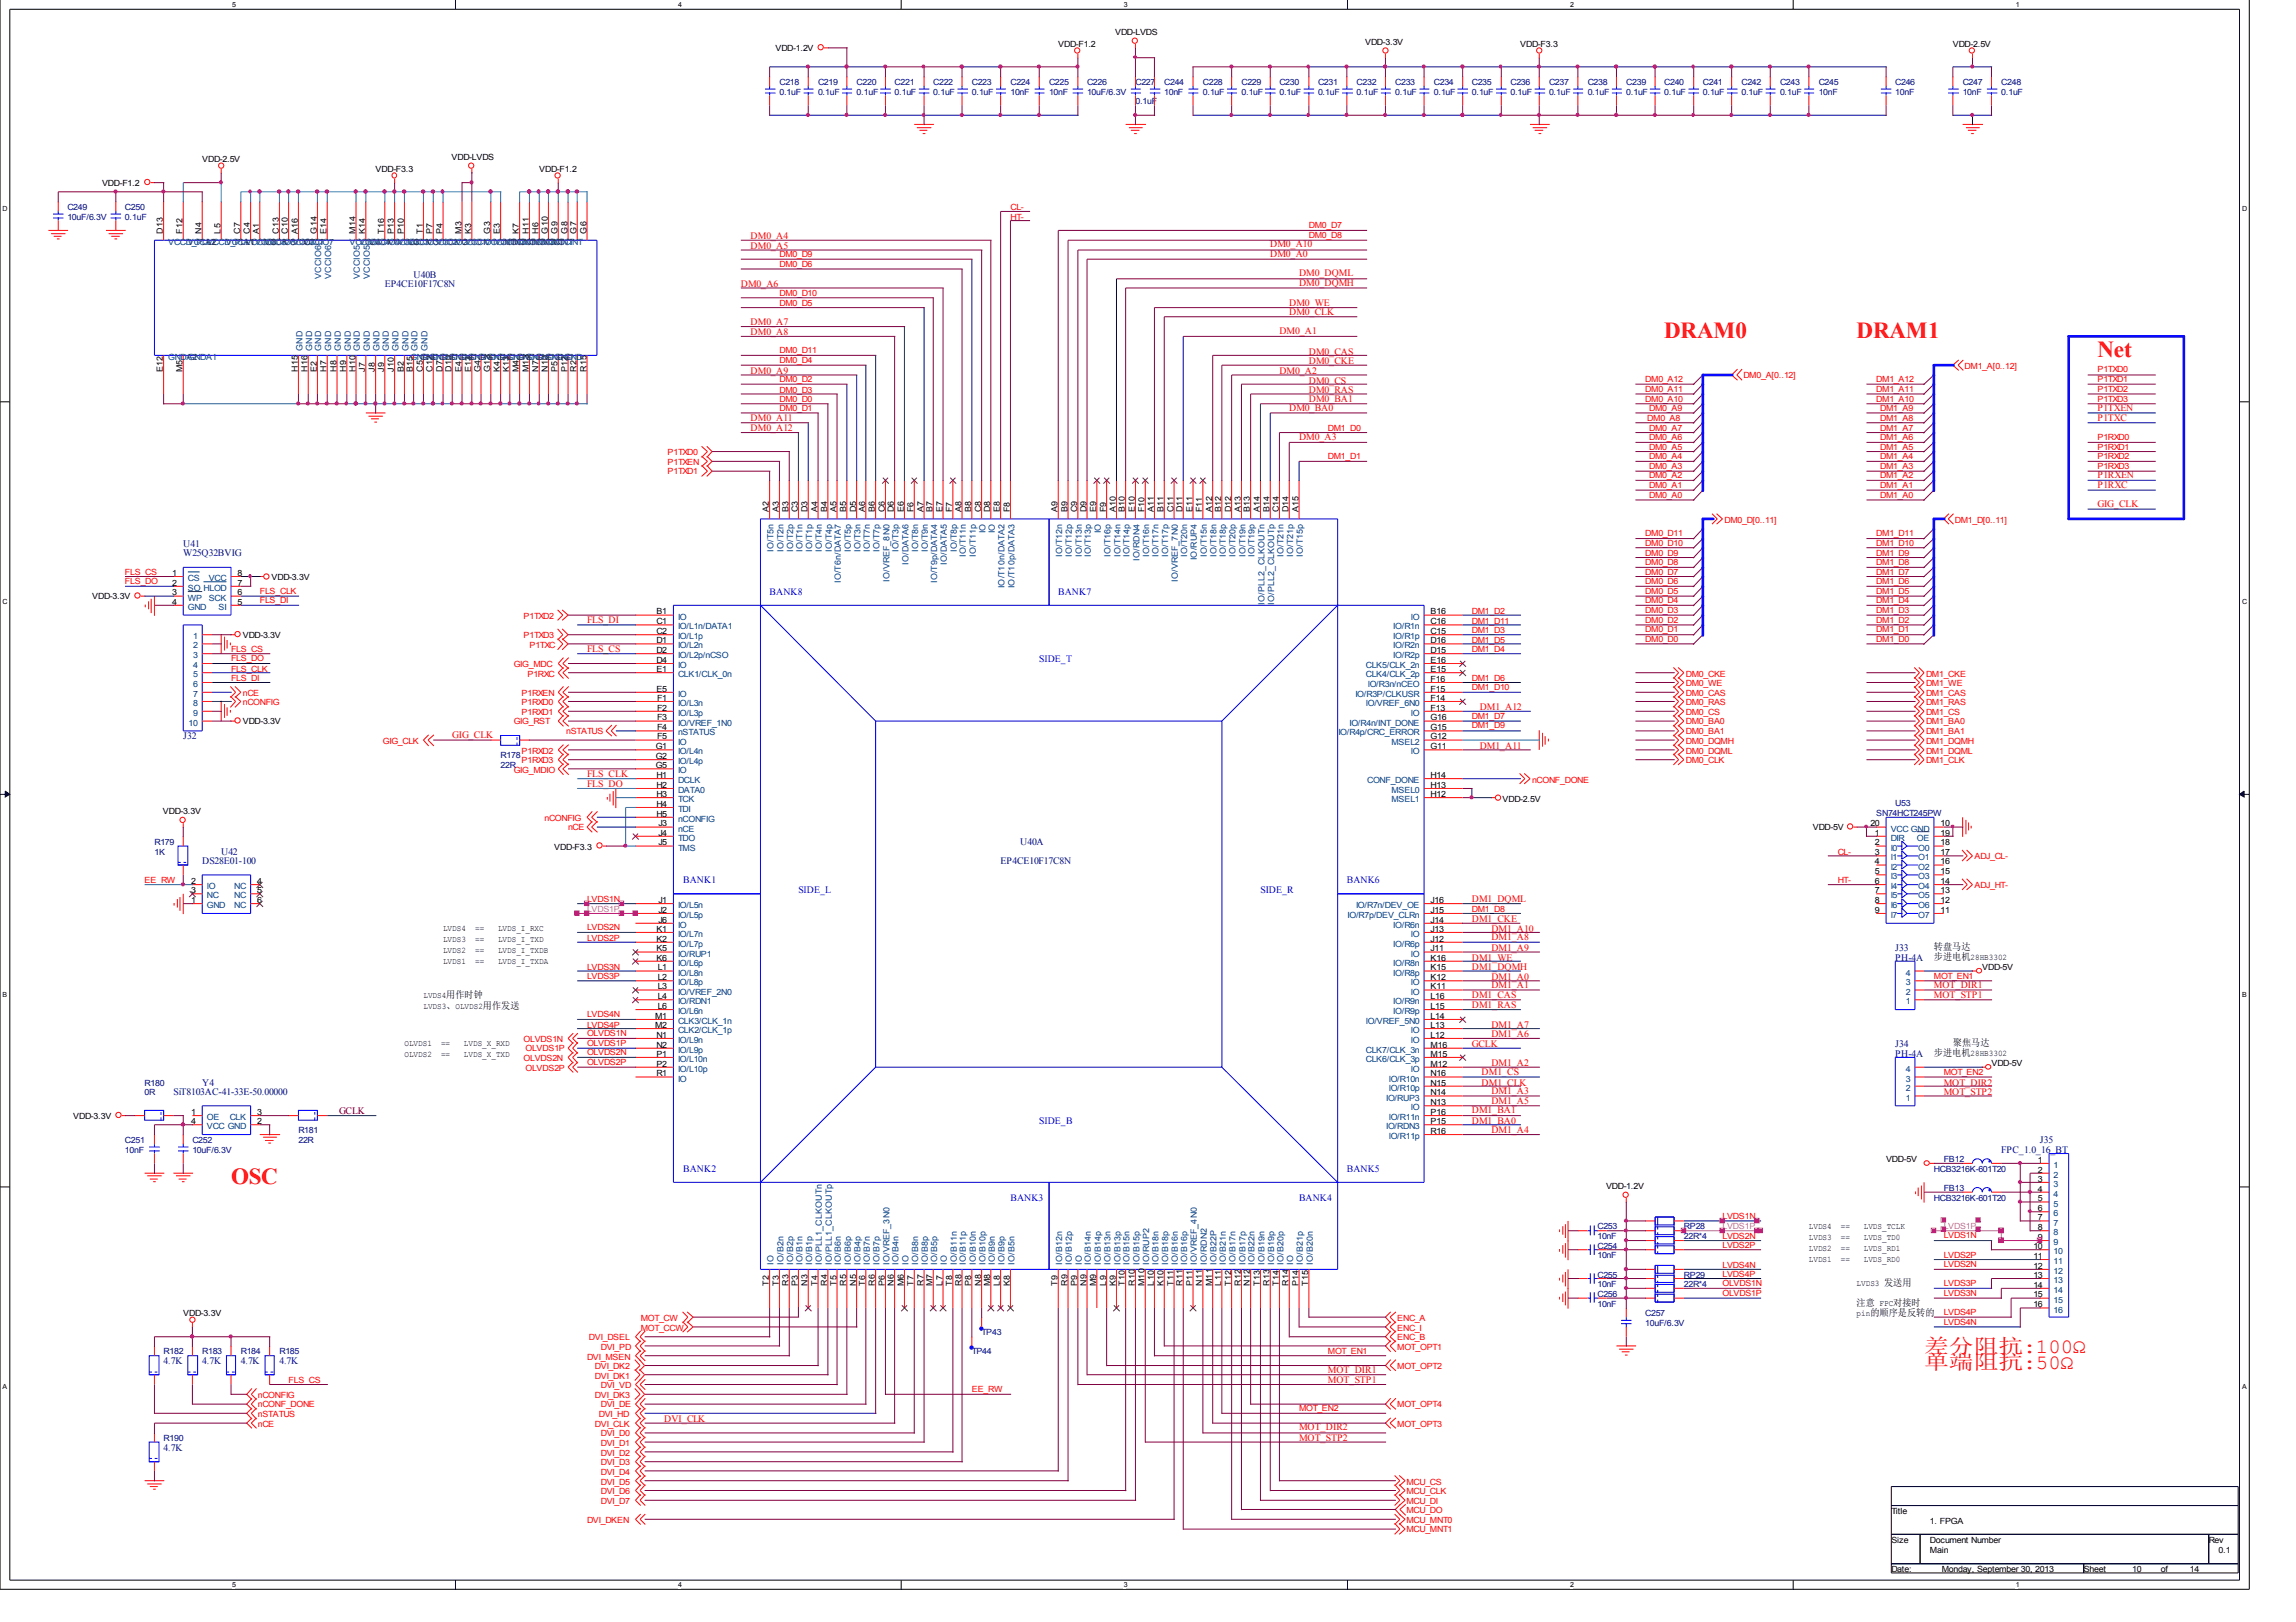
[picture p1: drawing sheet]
<svg xmlns="http://www.w3.org/2000/svg" width="297mm" height="210mm" viewBox="0 0 297 210" stroke-linecap="round" stroke-linejoin="round" font-family="sans-serif">
<defs><g id="words">
<g font-size="3" fill="#f00">
<text x="215.3" y="43.7">DRAM0</text>
<text x="240.2" y="43.7">DRAM1</text>
<text x="271.4" y="46.2">Net</text>
<text x="29.9" y="153.3">OSC</text>
</g>
<g font-size="2.6" fill="#f00">
<text x="248.9" y="175.1">差分阻抗:100Ω</text>
<text x="248.9" y="177.2">单端阻抗:50Ω</text>
</g>
<g font-size="1.3" fill="#000080">
<text x="53.5" y="35.9">U40B</text>
<text x="49.8" y="37.2">EP4CE10F17C8N</text>
<text x="23.7" y="70.8">U41</text>
<text x="23.7" y="72">W25Q32BVIG</text>
<text x="23.7" y="95.7">J32</text>
<text x="26.2" y="111.9">DS28E01-100</text>
<text x="28.6" y="110.6">U42</text>
<text x="129.5" y="111.9">EP4CE10F17C8N</text>
<text x="132" y="109.3">U40A</text>
<text x="245.2" y="123">J33</text>
<text x="245.2" y="124.3">PH-4A</text>
<text x="245.2" y="135.5">J34</text>
<text x="245.2" y="136.8">PH-4A</text>
<text x="22.4" y="141.7">SiT8103AC-41-33E-50.00000</text>
<text x="26.2" y="140.5">Y4</text>
<text x="258.9" y="149.2">FPC_1.0_16_BT</text>
<text x="263.9" y="147.9">J35</text>
<text x="21.2" y="176.5">4.7K</text>
<text x="26.2" y="176.5">4.7K</text>
<text x="31.2" y="176.5">4.7K</text>
<text x="36.2" y="176.5">4.7K</text>
<text x="21.2" y="187.7">4.7K</text>
</g>
<g font-size="1.3" fill="#f00">
<text x="97.1" y="32.2">DM0_A5</text>
<text x="97.1" y="30.9">DM0_A4</text>
<text x="164.3" y="33.3">DM0_A0</text>
<text x="164.3" y="32">DM0_A10</text>
<text x="168.1" y="35.7">DM0_DQML</text>
<text x="95.8" y="37.2">DM0_A6</text>
<text x="166.8" y="40.7">DM0_CLK</text>
<text x="166.8" y="39.6">DM0_WE</text>
<text x="168.1" y="37">DM0_DQMH</text>
<text x="97.1" y="43.4">DM0_A8</text>
<text x="97.1" y="42">DM0_A7</text>
<text x="165.5" y="43.3">DM0_A1</text>
<text x="169.3" y="47.1">DM0_CKE</text>
<text x="169.3" y="45.9">DM0_CAS</text>
<text x="97.1" y="48.4">DM0_A9</text>
<text x="165.5" y="48.4">DM0_A2</text>
<text x="166.8" y="53.2">DM0_BA0</text>
<text x="169.3" y="50.8">DM0_RAS</text>
<text x="169.3" y="52.1">DM0_BA1</text>
<text x="169.3" y="49.6">DM0_CS</text>
<text x="271.4" y="53.2">P1TXEN</text>
<text x="97.1" y="55.7">DM0_A12</text>
<text x="97.1" y="54.5">DM0_A11</text>
<text x="168.1" y="56.9">DM0_A3</text>
<text x="271.4" y="54.5">P1TXC</text>
<text x="271.4" y="65.6">GIG_CLK</text>
<text x="271.4" y="63.2">P1RXC</text>
<text x="271.4" y="61.9">P1RXEN</text>
<text x="75.9" y="80.6">FLS_DI</text>
<text x="75.9" y="84.4">FLS_CS</text>
<text x="58.5" y="95.5">GIG_CLK</text>
<text x="191.4" y="91.9">DM1_A12</text>
<text x="75.9" y="101.8">FLS_DO</text>
<text x="75.9" y="100.5">FLS_CLK</text>
<text x="191.4" y="96.9">DM1_A11</text>
<text x="190.4" y="119.3">DM1_CKE</text>
<text x="190.4" y="116.8">DM1_DQML</text>
<text x="190.4" y="124.3">DM1_WE</text>
<text x="190.4" y="125.5">DM1_DQMH</text>
<text x="193" y="120.6">DM1_A10</text>
<text x="193" y="121.7">DM1_A8</text>
<text x="193" y="123">DM1_A9</text>
<text x="190.4" y="129.2">DM1_CAS</text>
<text x="190.4" y="130.5">DM1_RAS</text>
<text x="193" y="127.9">DM1_A1</text>
<text x="193" y="126.8">DM1_A0</text>
<text x="250.2" y="127.9">MOT_DIR1</text>
<text x="250.2" y="129.1">MOT_STP1</text>
<text x="190.4" y="135.5">GCLK</text>
<text x="193" y="137.9">DM1_A2</text>
<text x="193" y="133">DM1_A7</text>
<text x="193" y="134.2">DM1_A6</text>
<text x="191.7" y="140.5">DM1_CLK</text>
<text x="191.7" y="139.1">DM1_CS</text>
<text x="193" y="141.6">DM1_A3</text>
<text x="193" y="142.8">DM1_A5</text>
<text x="251.5" y="141.7">MOT_STP2</text>
<text x="251.5" y="140.5">MOT_DIR2</text>
<text x="190.4" y="144">DM1_BA1</text>
<text x="190.4" y="145.5">DM1_BA0</text>
<text x="193" y="146.7">DM1_A4</text>
<text x="171.8" y="177.6">MOT_DIR1</text>
<text x="171.8" y="178.9">MOT_STP1</text>
<text x="85.9" y="184">DVI_CLK</text>
<text x="168.1" y="185.1">MOT_DIR2</text>
<text x="168.1" y="186.5">MOT_STP2</text>
</g>
<g font-size="1.3" fill="#00f">
<text x="99.6" y="77">BANK8</text>
<text x="136.9" y="77">BANK7</text>
<text x="134.5" y="85.7">SIDE_T</text>
<text x="88.4" y="114.3">BANK1</text>
<text x="103.3" y="115.6">SIDE_L</text>
<text x="163.1" y="115.6">SIDE_R</text>
<text x="174.2" y="114.3">BANK6</text>
<text x="134.5" y="145.5">SIDE_B</text>
<text x="88.4" y="151.7">BANK2</text>
<text x="130.7" y="155.4">BANK3</text>
<text x="168.1" y="155.4">BANK4</text>
<text x="174.2" y="151.7">BANK5</text>
</g>
<g font-size="1.3">
<text x="250.2" y="123">转盘马达</text>
<text x="250.2" y="124.2">步进电机</text>
<text x="57.7" y="129.1">用作时钟</text>
<text x="57.7" y="130.6">、</text>
<text x="62.5" y="130.6">用作发送</text>
<text x="250.2" y="136.7">步进电机</text>
<text x="252.6" y="135.4">聚焦马达</text>
<text x="243.8" y="166.5">发送用</text>
<text x="240.2" y="169">注意</text>
<text x="242" y="170.4">的顺序是反转的</text>
<text x="244.9" y="169">对接时</text>
</g>
<text font-size="1.3" fill="#800000" x="43.9" y="144.2">GCLK</text>
<g font-size="1.1">
<text x="144.3" y="4.5">VDD-LVDS</text>
<text x="176.6" y="5.8">VDD-3.3V</text>
<text x="100.3" y="6.6">VDD-1.2V</text>
<text x="136.9" y="6">VDD-F1.2</text>
<text x="196.7" y="6">VDD-F3.3</text>
<text x="252.6" y="6">VDD-2.5V</text>
<text x="26.2" y="21">VDD-2.5V</text>
<text x="48.6" y="22.2">VDD-F3.3</text>
<text x="58.4" y="20.8">VDD-LVDS</text>
<text x="69.8" y="22.2">VDD-F1.2</text>
<text x="13.2" y="24.1">VDD-F1.2</text>
<text x="21.1" y="30.2" transform="rotate(-90 21.1 30.2)">D13</text>
<text x="23.6" y="30.2" transform="rotate(-90 23.6 30.2)">F12</text>
<text x="26.1" y="30.2" transform="rotate(-90 26.1 30.2)">N4</text>
<text x="28.5" y="30.2" transform="rotate(-90 28.5 30.2)">L5</text>
<text x="31.1" y="30.2" transform="rotate(-90 31.1 30.2)">C7</text>
<text x="32.3" y="30.2" transform="rotate(-90 32.3 30.2)">C4</text>
<text x="33.5" y="30.2" transform="rotate(-90 33.5 30.2)">A1</text>
<text x="36.1" y="30.2" transform="rotate(-90 36.1 30.2)">C13</text>
<text x="37.3" y="30.2" transform="rotate(-90 37.3 30.2)">C10</text>
<text x="38.5" y="30.2" transform="rotate(-90 38.5 30.2)">A16</text>
<text x="41" y="30.2" transform="rotate(-90 41 30.2)">G14</text>
<text x="42.2" y="30.2" transform="rotate(-90 42.2 30.2)">E14</text>
<text x="46" y="30.2" transform="rotate(-90 46 30.2)">M14</text>
<text x="47.2" y="30.2" transform="rotate(-90 47.2 30.2)">K14</text>
<text x="49.7" y="30.2" transform="rotate(-90 49.7 30.2)">T16</text>
<text x="51" y="30.2" transform="rotate(-90 51 30.2)">P13</text>
<text x="52.2" y="30.2" transform="rotate(-90 52.2 30.2)">P10</text>
<text x="54.7" y="30.2" transform="rotate(-90 54.7 30.2)">T1</text>
<text x="56" y="30.2" transform="rotate(-90 56 30.2)">P7</text>
<text x="57.2" y="30.2" transform="rotate(-90 57.2 30.2)">P4</text>
<text x="59.7" y="30.2" transform="rotate(-90 59.7 30.2)">M3</text>
<text x="61" y="30.2" transform="rotate(-90 61 30.2)">K3</text>
<text x="63.4" y="30.2" transform="rotate(-90 63.4 30.2)">G3</text>
<text x="64.7" y="30.2" transform="rotate(-90 64.7 30.2)">E3</text>
<text x="67.1" y="30.2" transform="rotate(-90 67.1 30.2)">K7</text>
<text x="68.4" y="30.2" transform="rotate(-90 68.4 30.2)">H11</text>
<text x="69.7" y="30.2" transform="rotate(-90 69.7 30.2)">H6</text>
<text x="70.9" y="30.2" transform="rotate(-90 70.9 30.2)">G10</text>
<text x="72.1" y="30.2" transform="rotate(-90 72.1 30.2)">G9</text>
<text x="73.4" y="30.2" transform="rotate(-90 73.4 30.2)">G8</text>
<text x="74.6" y="30.2" transform="rotate(-90 74.6 30.2)">G7</text>
<text x="75.9" y="30.2" transform="rotate(-90 75.9 30.2)">G6</text>
<text x="21.1" y="48.1" transform="rotate(-90 21.1 48.1)">E12</text>
<text x="23.6" y="48.1" transform="rotate(-90 23.6 48.1)">M5</text>
<text x="38.5" y="48.1" transform="rotate(-90 38.5 48.1)">H15</text>
<text x="39.8" y="48.1" transform="rotate(-90 39.8 48.1)">H16</text>
<text x="41" y="48.1" transform="rotate(-90 41 48.1)">E2</text>
<text x="42.2" y="48.1" transform="rotate(-90 42.2 48.1)">H7</text>
<text x="43.5" y="48.1" transform="rotate(-90 43.5 48.1)">H8</text>
<text x="44.8" y="48.1" transform="rotate(-90 44.8 48.1)">H9</text>
<text x="46" y="48.1" transform="rotate(-90 46 48.1)">H10</text>
<text x="47.2" y="48.1" transform="rotate(-90 47.2 48.1)">J7</text>
<text x="48.5" y="48.1" transform="rotate(-90 48.5 48.1)">J8</text>
<text x="49.7" y="48.1" transform="rotate(-90 49.7 48.1)">J9</text>
<text x="51" y="48.1" transform="rotate(-90 51 48.1)">J10</text>
<text x="52.2" y="48.1" transform="rotate(-90 52.2 48.1)">B2</text>
<text x="53.4" y="48.1" transform="rotate(-90 53.4 48.1)">B15</text>
<text x="54.7" y="48.1" transform="rotate(-90 54.7 48.1)">C5</text>
<text x="56" y="48.1" transform="rotate(-90 56 48.1)">C12</text>
<text x="57.2" y="48.1" transform="rotate(-90 57.2 48.1)">D7</text>
<text x="58.4" y="48.1" transform="rotate(-90 58.4 48.1)">D10</text>
<text x="59.7" y="48.1" transform="rotate(-90 59.7 48.1)">E4</text>
<text x="61" y="48.1" transform="rotate(-90 61 48.1)">E13</text>
<text x="62.1" y="48.1" transform="rotate(-90 62.1 48.1)">G4</text>
<text x="63.4" y="48.1" transform="rotate(-90 63.4 48.1)">G13</text>
<text x="64.7" y="48.1" transform="rotate(-90 64.7 48.1)">K4</text>
<text x="65.9" y="48.1" transform="rotate(-90 65.9 48.1)">K13</text>
<text x="67.1" y="48.1" transform="rotate(-90 67.1 48.1)">M4</text>
<text x="68.4" y="48.1" transform="rotate(-90 68.4 48.1)">M13</text>
<text x="69.7" y="48.1" transform="rotate(-90 69.7 48.1)">N7</text>
<text x="70.9" y="48.1" transform="rotate(-90 70.9 48.1)">N10</text>
<text x="72.1" y="48.1" transform="rotate(-90 72.1 48.1)">P5</text>
<text x="73.4" y="48.1" transform="rotate(-90 73.4 48.1)">P12</text>
<text x="74.6" y="48.1" transform="rotate(-90 74.6 48.1)">R2</text>
<text x="75.9" y="48.1" transform="rotate(-90 75.9 48.1)">R15</text>
<text x="99.5" y="66.3" transform="rotate(-90 99.5 66.3)">A2</text>
<text x="100.8" y="66.3" transform="rotate(-90 100.8 66.3)">A3</text>
<text x="102" y="66.3" transform="rotate(-90 102 66.3)">B3</text>
<text x="103.2" y="66.3" transform="rotate(-90 103.2 66.3)">C3</text>
<text x="104.5" y="66.3" transform="rotate(-90 104.5 66.3)">D3</text>
<text x="105.7" y="66.3" transform="rotate(-90 105.7 66.3)">A4</text>
<text x="107" y="66.3" transform="rotate(-90 107 66.3)">B4</text>
<text x="108.2" y="66.3" transform="rotate(-90 108.2 66.3)">A5</text>
<text x="109.5" y="66.3" transform="rotate(-90 109.5 66.3)">B5</text>
<text x="110.7" y="66.3" transform="rotate(-90 110.7 66.3)">D5</text>
<text x="111.9" y="66.3" transform="rotate(-90 111.9 66.3)">A6</text>
<text x="113.2" y="66.3" transform="rotate(-90 113.2 66.3)">B6</text>
<text x="114.5" y="66.3" transform="rotate(-90 114.5 66.3)">C6</text>
<text x="115.7" y="66.3" transform="rotate(-90 115.7 66.3)">D6</text>
<text x="116.9" y="66.3" transform="rotate(-90 116.9 66.3)">E6</text>
<text x="118.2" y="66.3" transform="rotate(-90 118.2 66.3)">F6</text>
<text x="119.5" y="66.3" transform="rotate(-90 119.5 66.3)">A7</text>
<text x="120.6" y="66.3" transform="rotate(-90 120.6 66.3)">B7</text>
<text x="121.9" y="66.3" transform="rotate(-90 121.9 66.3)">E7</text>
<text x="123.2" y="66.3" transform="rotate(-90 123.2 66.3)">F7</text>
<text x="124.4" y="66.3" transform="rotate(-90 124.4 66.3)">A8</text>
<text x="125.6" y="66.3" transform="rotate(-90 125.6 66.3)">B8</text>
<text x="126.9" y="66.3" transform="rotate(-90 126.9 66.3)">C8</text>
<text x="128.1" y="66.3" transform="rotate(-90 128.1 66.3)">D8</text>
<text x="129.4" y="66.3" transform="rotate(-90 129.4 66.3)">E8</text>
<text x="130.6" y="66.3" transform="rotate(-90 130.6 66.3)">F8</text>
<text x="136.8" y="66.3" transform="rotate(-90 136.8 66.3)">A9</text>
<text x="138.1" y="66.3" transform="rotate(-90 138.1 66.3)">B9</text>
<text x="139.4" y="66.3" transform="rotate(-90 139.4 66.3)">C9</text>
<text x="140.5" y="66.3" transform="rotate(-90 140.5 66.3)">D9</text>
<text x="141.8" y="66.3" transform="rotate(-90 141.8 66.3)">E9</text>
<text x="143.1" y="66.3" transform="rotate(-90 143.1 66.3)">F9</text>
<text x="144.4" y="66.3" transform="rotate(-90 144.4 66.3)">A10</text>
<text x="145.5" y="66.3" transform="rotate(-90 145.5 66.3)">B10</text>
<text x="146.8" y="66.3" transform="rotate(-90 146.8 66.3)">E10</text>
<text x="148.1" y="66.3" transform="rotate(-90 148.1 66.3)">F10</text>
<text x="149.3" y="66.3" transform="rotate(-90 149.3 66.3)">A11</text>
<text x="150.5" y="66.3" transform="rotate(-90 150.5 66.3)">B11</text>
<text x="151.8" y="66.3" transform="rotate(-90 151.8 66.3)">C11</text>
<text x="153" y="66.3" transform="rotate(-90 153 66.3)">D11</text>
<text x="154.3" y="66.3" transform="rotate(-90 154.3 66.3)">E11</text>
<text x="155.5" y="66.3" transform="rotate(-90 155.5 66.3)">F11</text>
<text x="156.8" y="66.3" transform="rotate(-90 156.8 66.3)">A12</text>
<text x="158" y="66.3" transform="rotate(-90 158 66.3)">B12</text>
<text x="159.3" y="66.3" transform="rotate(-90 159.3 66.3)">D12</text>
<text x="160.5" y="66.3" transform="rotate(-90 160.5 66.3)">A13</text>
<text x="161.7" y="66.3" transform="rotate(-90 161.7 66.3)">B13</text>
<text x="163" y="66.3" transform="rotate(-90 163 66.3)">A14</text>
<text x="164.3" y="66.3" transform="rotate(-90 164.3 66.3)">B14</text>
<text x="165.4" y="66.3" transform="rotate(-90 165.4 66.3)">C14</text>
<text x="166.7" y="66.3" transform="rotate(-90 166.7 66.3)">D14</text>
<text x="168" y="66.3" transform="rotate(-90 168 66.3)">A15</text>
<text x="11.9" y="77.6">VDD-3.3V</text>
<text x="22.3" y="74.5">1</text>
<text x="22.3" y="75.8">2</text>
<text x="22.3" y="77.1">3</text>
<text x="30.7" y="77.1">6</text>
<text x="30.7" y="75.8">7</text>
<text x="30.7" y="74.5">8</text>
<text x="35.1" y="75.1">VDD-3.3V</text>
<text x="22.3" y="78.2">4</text>
<text x="30.7" y="78.2">5</text>
<text x="31.4" y="82.6">VDD-3.3V</text>
<text x="84.9" y="79.5">B1</text>
<text x="84.9" y="80.8">C1</text>
<text x="84.9" y="82.1">C2</text>
<text x="84.9" y="83.2">D1</text>
<text x="185.1" y="79.5">B16</text>
<text x="185.1" y="82.1">C15</text>
<text x="185.1" y="80.8">C16</text>
<text x="185.1" y="83.2">D16</text>
<text x="84.9" y="84.5">D2</text>
<text x="84.9" y="85.8">D4</text>
<text x="84.9" y="87">E1</text>
<text x="84.9" y="89.5">E5</text>
<text x="185.1" y="84.5">D15</text>
<text x="185.1" y="87">E15</text>
<text x="185.1" y="85.8">E16</text>
<text x="185.1" y="89.5">F15</text>
<text x="185.1" y="88.2">F16</text>
<text x="31.4" y="93.7">VDD-3.3V</text>
<text x="85" y="90.7">F1</text>
<text x="85" y="92">F2</text>
<text x="85" y="93.2">F3</text>
<text x="85" y="94.5">F4</text>
<text x="85" y="95.7">F5</text>
<text x="185.1" y="92">F13</text>
<text x="185.1" y="90.7">F14</text>
<text x="185.1" y="95.7">G12</text>
<text x="185.1" y="94.5">G15</text>
<text x="185.1" y="93.2">G16</text>
<text x="84.8" y="97">G1</text>
<text x="84.8" y="98.2">G2</text>
<text x="84.8" y="99.4">G5</text>
<text x="84.9" y="100.7">H1</text>
<text x="84.9" y="102">H2</text>
<text x="185.1" y="97">G11</text>
<text x="185.1" y="102">H13</text>
<text x="185.1" y="100.7">H14</text>
<text x="21.1" y="105.3">VDD-3.3V</text>
<text x="84.9" y="103.1">H3</text>
<text x="84.9" y="104.4">H4</text>
<text x="84.9" y="105.7">H5</text>
<text x="85.2" y="106.9">J3</text>
<text x="185.1" y="103.1">H12</text>
<text x="194.4" y="103.7">VDD-2.5V</text>
<text x="234.5" y="107.5">VDD-5V</text>
<text x="242" y="106.9">20</text>
<text x="251" y="106.9">10</text>
<text x="71.7" y="110">VDD-F3.3</text>
<text x="85.2" y="108.1">J4</text>
<text x="85.2" y="109.4">J5</text>
<text x="242.6" y="108.1">1</text>
<text x="242.6" y="109.4">2</text>
<text x="242.6" y="110.7">3</text>
<text x="242.6" y="111.9">4</text>
<text x="242.6" y="113.1">5</text>
<text x="251" y="113.1">15</text>
<text x="251" y="111.9">16</text>
<text x="251" y="110.7">17</text>
<text x="251" y="109.4">18</text>
<text x="251" y="108.1">19</text>
<text x="24.7" y="116.9">1</text>
<text x="24.7" y="114.4">2</text>
<text x="24.7" y="115.6">3</text>
<text x="33.3" y="114.4">4</text>
<text x="33.3" y="115.6">5</text>
<text x="33.3" y="116.9">6</text>
<text x="85.2" y="116.9">J1</text>
<text x="85.2" y="118.1">J2</text>
<text x="85.2" y="119.4">J6</text>
<text x="185.1" y="119.4">J14</text>
<text x="185.1" y="118.1">J15</text>
<text x="185.1" y="116.9">J16</text>
<text x="242.6" y="114.4">6</text>
<text x="242.6" y="115.6">7</text>
<text x="242.6" y="116.9">8</text>
<text x="242.6" y="118.1">9</text>
<text x="251" y="118.1">11</text>
<text x="251" y="116.9">12</text>
<text x="251" y="115.6">13</text>
<text x="251" y="114.4">14</text>
<text x="57.3" y="120.5">LVDS4</text>
<text x="57.3" y="121.9">LVDS3</text>
<text x="57.3" y="123.4">LVDS2</text>
<text x="57.3" y="124.8">LVDS1</text>
<text x="61.5" y="120.5">==</text>
<text x="61.5" y="121.9">==</text>
<text x="61.5" y="123.4">==</text>
<text x="61.5" y="124.8">==</text>
<text x="64.4" y="120.5">LVDS_I_RXC</text>
<text x="64.4" y="121.9">LVDS_I_TXD</text>
<text x="64.4" y="123.4">LVDS_I_TXDB</text>
<text x="64.4" y="124.8">LVDS_I_TXDA</text>
<text x="84.9" y="120.6">K1</text>
<text x="84.9" y="121.8">K2</text>
<text x="84.9" y="123.1">K5</text>
<text x="84.9" y="124.3">K6</text>
<text x="85.1" y="125.6">L1</text>
<text x="185.1" y="123.1">J11</text>
<text x="185.1" y="121.8">J12</text>
<text x="185.1" y="120.6">J13</text>
<text x="185.1" y="125.6">K15</text>
<text x="185.1" y="124.3">K16</text>
<text x="254.9" y="124.2">28HB3302</text>
<text x="256.5" y="125.5">VDD-5V</text>
<text x="54.8" y="129.1">LVDS4</text>
<text x="54.8" y="130.6">LVDS3</text>
<text x="58.9" y="130.6">OLVDS2</text>
<text x="84.8" y="131.8">M1</text>
<text x="85.1" y="126.8">L2</text>
<text x="85.1" y="128">L3</text>
<text x="85.1" y="129.3">L4</text>
<text x="85.1" y="130.6">L6</text>
<text x="185.1" y="128">K11</text>
<text x="185.1" y="126.8">K12</text>
<text x="185.1" y="131.8">L14</text>
<text x="185.1" y="130.6">L15</text>
<text x="185.1" y="129.3">L16</text>
<text x="52.3" y="135.4">OLVDS1</text>
<text x="52.3" y="136.8">OLVDS2</text>
<text x="57.1" y="135.4">==</text>
<text x="57.1" y="136.8">==</text>
<text x="60" y="135.4">LVDS_X_RXD</text>
<text x="60" y="136.8">LVDS_X_TXD</text>
<text x="84.8" y="133">M2</text>
<text x="84.9" y="134.3">N1</text>
<text x="84.9" y="135.6">N2</text>
<text x="84.9" y="136.8">P1</text>
<text x="185.1" y="134.3">L12</text>
<text x="185.1" y="133">L13</text>
<text x="185.1" y="136.8">M15</text>
<text x="185.1" y="135.6">M16</text>
<text x="254.9" y="136.7">28HB3302</text>
<text x="257.6" y="137.9">VDD-5V</text>
<text x="84.9" y="138">P2</text>
<text x="84.9" y="139.3">R1</text>
<text x="185.1" y="138">M12</text>
<text x="185.1" y="143">N13</text>
<text x="185.1" y="141.7">N14</text>
<text x="185.1" y="140.5">N15</text>
<text x="185.1" y="139.3">N16</text>
<text x="9.5" y="144.8">VDD-3.3V</text>
<text x="24.7" y="144.3">1</text>
<text x="24.7" y="145.5">4</text>
<text x="33.3" y="145.5">2</text>
<text x="33.3" y="144.3">3</text>
<text x="185.1" y="145.5">P15</text>
<text x="185.1" y="144.3">P16</text>
<text x="185.1" y="146.7">R16</text>
<text x="207.8" y="153.9">VDD-1.2V</text>
<text x="244" y="150.4">VDD-5V</text>
<text x="263.7" y="150.5">1</text>
<text x="263.7" y="151.7">2</text>
<text x="263.7" y="152.9">3</text>
<text x="263.7" y="154.2">4</text>
<text x="263.7" y="155.5">5</text>
<text x="234" y="159">LVDS4</text>
<text x="234" y="160.5">LVDS3</text>
<text x="234" y="161.9">LVDS2</text>
<text x="238.2" y="159">==</text>
<text x="238.2" y="160.5">==</text>
<text x="238.2" y="161.9">==</text>
<text x="241.1" y="159">LVDS_TCLK</text>
<text x="241.1" y="160.5">LVDS_TD0</text>
<text x="241.1" y="161.9">LVDS_RD1</text>
<text x="263.1" y="161.6">10</text>
<text x="263.7" y="156.7">6</text>
<text x="263.7" y="157.9">7</text>
<text x="263.7" y="159.2">8</text>
<text x="263.7" y="160.5">9</text>
<text x="99.5" y="166.4" transform="rotate(-90 99.5 166.4)">T2</text>
<text x="100.8" y="166.4" transform="rotate(-90 100.8 166.4)">T3</text>
<text x="102" y="166.4" transform="rotate(-90 102 166.4)">R3</text>
<text x="103.2" y="166.4" transform="rotate(-90 103.2 166.4)">P3</text>
<text x="104.5" y="166.4" transform="rotate(-90 104.5 166.4)">N3</text>
<text x="105.7" y="166.4" transform="rotate(-90 105.7 166.4)">T4</text>
<text x="107" y="166.4" transform="rotate(-90 107 166.4)">R4</text>
<text x="108.2" y="166.4" transform="rotate(-90 108.2 166.4)">T5</text>
<text x="109.5" y="166.4" transform="rotate(-90 109.5 166.4)">R5</text>
<text x="110.7" y="166.4" transform="rotate(-90 110.7 166.4)">N5</text>
<text x="111.9" y="166.4" transform="rotate(-90 111.9 166.4)">T6</text>
<text x="113.2" y="166.4" transform="rotate(-90 113.2 166.4)">R6</text>
<text x="114.5" y="166.4" transform="rotate(-90 114.5 166.4)">P6</text>
<text x="115.7" y="166.4" transform="rotate(-90 115.7 166.4)">N6</text>
<text x="116.9" y="166.4" transform="rotate(-90 116.9 166.4)">M6</text>
<text x="118.2" y="166.4" transform="rotate(-90 118.2 166.4)">T7</text>
<text x="119.5" y="166.4" transform="rotate(-90 119.5 166.4)">R7</text>
<text x="120.6" y="166.4" transform="rotate(-90 120.6 166.4)">M7</text>
<text x="121.9" y="166.4" transform="rotate(-90 121.9 166.4)">L7</text>
<text x="123.2" y="166.4" transform="rotate(-90 123.2 166.4)">T8</text>
<text x="124.4" y="166.4" transform="rotate(-90 124.4 166.4)">R8</text>
<text x="125.6" y="166.4" transform="rotate(-90 125.6 166.4)">P8</text>
<text x="126.9" y="166.4" transform="rotate(-90 126.9 166.4)">N8</text>
<text x="128.1" y="166.4" transform="rotate(-90 128.1 166.4)">M8</text>
<text x="129.4" y="166.4" transform="rotate(-90 129.4 166.4)">L8</text>
<text x="130.6" y="166.4" transform="rotate(-90 130.6 166.4)">K8</text>
<text x="136.8" y="166.4" transform="rotate(-90 136.8 166.4)">T9</text>
<text x="138.1" y="166.4" transform="rotate(-90 138.1 166.4)">R9</text>
<text x="139.4" y="166.4" transform="rotate(-90 139.4 166.4)">P9</text>
<text x="140.5" y="166.4" transform="rotate(-90 140.5 166.4)">N9</text>
<text x="141.8" y="166.4" transform="rotate(-90 141.8 166.4)">M9</text>
<text x="143.1" y="166.4" transform="rotate(-90 143.1 166.4)">L9</text>
<text x="144.4" y="166.4" transform="rotate(-90 144.4 166.4)">K9</text>
<text x="145.5" y="166.4" transform="rotate(-90 145.5 166.4)">T10</text>
<text x="146.8" y="166.4" transform="rotate(-90 146.8 166.4)">R10</text>
<text x="148.1" y="166.4" transform="rotate(-90 148.1 166.4)">M10</text>
<text x="149.3" y="166.4" transform="rotate(-90 149.3 166.4)">L10</text>
<text x="150.5" y="166.4" transform="rotate(-90 150.5 166.4)">K10</text>
<text x="151.8" y="166.4" transform="rotate(-90 151.8 166.4)">T11</text>
<text x="153" y="166.4" transform="rotate(-90 153 166.4)">R11</text>
<text x="154.3" y="166.4" transform="rotate(-90 154.3 166.4)">P11</text>
<text x="155.5" y="166.4" transform="rotate(-90 155.5 166.4)">N11</text>
<text x="156.8" y="166.4" transform="rotate(-90 156.8 166.4)">M11</text>
<text x="158" y="166.4" transform="rotate(-90 158 166.4)">L11</text>
<text x="159.3" y="166.4" transform="rotate(-90 159.3 166.4)">T12</text>
<text x="160.5" y="166.4" transform="rotate(-90 160.5 166.4)">R12</text>
<text x="161.7" y="166.4" transform="rotate(-90 161.7 166.4)">N12</text>
<text x="163" y="166.4" transform="rotate(-90 163 166.4)">T13</text>
<text x="164.3" y="166.4" transform="rotate(-90 164.3 166.4)">R13</text>
<text x="165.4" y="166.4" transform="rotate(-90 165.4 166.4)">T14</text>
<text x="166.7" y="166.4" transform="rotate(-90 166.7 166.4)">R14</text>
<text x="168" y="166.4" transform="rotate(-90 168 166.4)">P14</text>
<text x="169.2" y="166.4" transform="rotate(-90 169.2 166.4)">T15</text>
<text x="234" y="163.3">LVDS1</text>
<text x="238.2" y="163.3">==</text>
<text x="240.2" y="166.5">LVDS3</text>
<text x="241.1" y="163.3">LVDS_RD0</text>
<text x="263.1" y="162.9">11</text>
<text x="263.1" y="164.2">12</text>
<text x="263.1" y="165.4">13</text>
<text x="263.1" y="166.6">14</text>
<text x="263.1" y="167.9">15</text>
<text x="23.7" y="170.4">VDD-3.3V</text>
<text x="240.2" y="170.4">pin</text>
<text x="243.2" y="169">FPC</text>
<text x="263.1" y="169.2">16</text>
<text x="244.7" y="195.9">Title</text>
<text x="249.7" y="197.2">1. FPGA</text>
<text x="244.7" y="199.7">Size</text>
<text x="244.7" y="203.5">Date:</text>
<text x="249.7" y="200.9">Main</text>
<text x="249.7" y="199.7">Document Number</text>
<text x="251.2" y="203.5">Monday, September 30, 2013</text>
<text x="269.6" y="203.5">Sheet</text>
<text x="275.8" y="203.5">10</text>
<text x="279.6" y="203.5">of</text>
<text x="283.3" y="203.5">14</text>
<text x="285.8" y="199.7">Rev</text>
<text x="287" y="200.9">0.1</text>
</g>
<g font-size="1.1" fill="#000080">
<text x="100.8" y="11">C218</text>
<text x="105.8" y="11">C219</text>
<text x="110.8" y="11">C220</text>
<text x="115.7" y="11">C221</text>
<text x="120.7" y="11">C222</text>
<text x="125.7" y="11">C223</text>
<text x="130.7" y="11">C224</text>
<text x="135.7" y="11">C225</text>
<text x="140.6" y="11">C226</text>
<text x="146.9" y="11">C227</text>
<text x="150.6" y="11">C244</text>
<text x="155.6" y="11">C228</text>
<text x="160.6" y="11">C229</text>
<text x="165.5" y="11">C230</text>
<text x="170.5" y="11">C231</text>
<text x="175.5" y="11">C232</text>
<text x="180.5" y="11">C233</text>
<text x="185.5" y="11">C234</text>
<text x="190.4" y="11">C235</text>
<text x="195.4" y="11">C236</text>
<text x="200.4" y="11">C237</text>
<text x="205.4" y="11">C238</text>
<text x="210.4" y="11">C239</text>
<text x="215.3" y="11">C240</text>
<text x="220.3" y="11">C241</text>
<text x="225.3" y="11">C242</text>
<text x="230.3" y="11">C243</text>
<text x="235.3" y="11">C245</text>
<text x="245.2" y="11">C246</text>
<text x="253.9" y="11">C247</text>
<text x="258.9" y="11">C248</text>
<text x="100.8" y="12.3">0.1uF</text>
<text x="105.8" y="12.3">0.1uF</text>
<text x="110.8" y="12.3">0.1uF</text>
<text x="115.7" y="12.3">0.1uF</text>
<text x="120.7" y="12.3">0.1uF</text>
<text x="125.7" y="12.3">0.1uF</text>
<text x="130.7" y="12.3">10nF</text>
<text x="135.7" y="12.3">10nF</text>
<text x="140.6" y="12.3">10uF/6.3V</text>
<text x="146.9" y="13.5">0.1uF</text>
<text x="150.6" y="12.3">10nF</text>
<text x="155.6" y="12.3">0.1uF</text>
<text x="160.6" y="12.3">0.1uF</text>
<text x="165.5" y="12.3">0.1uF</text>
<text x="170.5" y="12.3">0.1uF</text>
<text x="175.5" y="12.3">0.1uF</text>
<text x="180.5" y="12.3">0.1uF</text>
<text x="185.5" y="12.3">0.1uF</text>
<text x="190.4" y="12.3">0.1uF</text>
<text x="195.4" y="12.3">0.1uF</text>
<text x="200.4" y="12.3">0.1uF</text>
<text x="205.4" y="12.3">0.1uF</text>
<text x="210.4" y="12.3">0.1uF</text>
<text x="215.3" y="12.3">0.1uF</text>
<text x="220.3" y="12.3">0.1uF</text>
<text x="225.3" y="12.3">0.1uF</text>
<text x="230.3" y="12.3">0.1uF</text>
<text x="235.3" y="12.3">10nF</text>
<text x="245.2" y="12.3">10nF</text>
<text x="253.9" y="12.3">10nF</text>
<text x="258.9" y="12.3">0.1uF</text>
<text x="8.7" y="27.2">C249</text>
<text x="8.7" y="28.5">10uF/6.3V</text>
<text x="16.2" y="27.2">C250</text>
<text x="16.2" y="28.5">0.1uF</text>
<text x="64.8" y="98.1">R178</text>
<text x="64.8" y="99.4">22R</text>
<text x="242.7" y="105.6">SN74HCT245PW</text>
<text x="245.2" y="104.3">U53</text>
<text x="20" y="109.3">R179</text>
<text x="20" y="110.6">1K</text>
<text x="18.7" y="140.5">R180</text>
<text x="18.7" y="141.7">0R</text>
<text x="16.2" y="147.9">C251</text>
<text x="16.2" y="149.2">10nF</text>
<text x="24.9" y="147.9">C252</text>
<text x="24.9" y="149.2">10uF/6.3V</text>
<text x="38.6" y="146.7">R181</text>
<text x="38.6" y="147.9">22R</text>
<text x="250.2" y="151.7">HCB3216K-601T20</text>
<text x="250.2" y="155.4">HCB3216K-601T20</text>
<text x="251.5" y="150.4">FB12</text>
<text x="251.5" y="154.1">FB13</text>
<text x="206.7" y="161.6">C254</text>
<text x="206.7" y="159.1">C253</text>
<text x="206.7" y="160.4">10nF</text>
<text x="217.8" y="159.1">RP28</text>
<text x="217.8" y="160.4">22R*4</text>
<text x="206.7" y="165.4">C255</text>
<text x="206.7" y="166.6">10nF</text>
<text x="206.7" y="162.8">10nF</text>
<text x="206.7" y="167.8">C256</text>
<text x="217.8" y="165.4">RP29</text>
<text x="217.8" y="166.6">22R*4</text>
<text x="127" y="172.8">TP43</text>
<text x="206.7" y="169.1">10nF</text>
<text x="212.9" y="170.4">C257</text>
<text x="212.9" y="171.5">10uF/6.3V</text>
<text x="21.2" y="175.3">R182</text>
<text x="26.2" y="175.3">R183</text>
<text x="31.2" y="175.3">R184</text>
<text x="36.2" y="175.3">R185</text>
<text x="125.7" y="175.3">TP44</text>
<text x="21.2" y="186.5">R190</text>
</g>
<g font-size="1.1" fill="#f00">
<text x="130.7" y="27.2">CL-</text>
<text x="130.7" y="28.5">HT-</text>
<text x="169.3" y="29.6">DM0_D7</text>
<text x="100.8" y="34.6">DM0_D6</text>
<text x="100.8" y="33.3">DM0_D9</text>
<text x="169.3" y="30.8">DM0_D8</text>
<text x="100.8" y="38.3">DM0_D10</text>
<text x="100.8" y="39.6">DM0_D5</text>
<text x="100.8" y="47">DM0_D4</text>
<text x="100.8" y="45.7">DM0_D11</text>
<text x="254.2" y="47.8">DM1_A[0..12]</text>
<text x="100.8" y="52.1">DM0_D0</text>
<text x="100.8" y="50.8">DM0_D3</text>
<text x="100.8" y="49.5">DM0_D2</text>
<text x="100.8" y="53.2">DM0_D1</text>
<text x="212.9" y="50.7">DM0_A11</text>
<text x="212.9" y="49.5">DM0_A12</text>
<text x="212.9" y="52">DM0_A10</text>
<text x="213.4" y="53.2">DM0_A9</text>
<text x="225.6" y="49">DM0_A[0..12]</text>
<text x="242.7" y="50.7">DM1_A11</text>
<text x="242.7" y="49.5">DM1_A12</text>
<text x="242.7" y="52">DM1_A10</text>
<text x="243.2" y="53.2">DM1_A9</text>
<text x="271.4" y="49.5">P1TXD1</text>
<text x="271.4" y="52">P1TXD3</text>
<text x="271.4" y="50.7">P1TXD2</text>
<text x="271.4" y="48.2">P1TXD0</text>
<text x="86.4" y="58.9">P1TXD0</text>
<text x="171.8" y="55.7">DM1_D0</text>
<text x="171.8" y="59.5">DM1_D1</text>
<text x="213.1" y="54.5">DM0_A8</text>
<text x="213.4" y="58.2">DM0_A5</text>
<text x="213.4" y="55.7">DM0_A7</text>
<text x="213.4" y="56.9">DM0_A6</text>
<text x="213.4" y="59.5">DM0_A4</text>
<text x="243.2" y="55.7">DM1_A7</text>
<text x="243.2" y="56.9">DM1_A6</text>
<text x="243.2" y="54.5">DM1_A8</text>
<text x="243.2" y="58.2">DM1_A5</text>
<text x="243.2" y="59.5">DM1_A4</text>
<text x="271.4" y="58.2">P1RXD1</text>
<text x="271.4" y="59.5">P1RXD2</text>
<text x="271.4" y="56.9">P1RXD0</text>
<text x="86.4" y="61.4">P1TXD1</text>
<text x="86.4" y="60.2">P1TXEN</text>
<text x="213.4" y="60.6">DM0_A3</text>
<text x="213.4" y="61.9">DM0_A2</text>
<text x="213.4" y="64.4">DM0_A0</text>
<text x="213.4" y="63.2">DM0_A1</text>
<text x="243.2" y="61.9">DM1_A2</text>
<text x="243.2" y="63.2">DM1_A1</text>
<text x="243.2" y="60.6">DM1_A3</text>
<text x="243.2" y="64.4">DM1_A0</text>
<text x="271.4" y="60.6">P1RXD3</text>
<text x="212.9" y="71.9">DM0_D9</text>
<text x="212.9" y="70.6">DM0_D10</text>
<text x="212.9" y="69.4">DM0_D11</text>
<text x="223.1" y="67.7">DM0_D[0..11]</text>
<text x="242.7" y="71.9">DM1_D9</text>
<text x="242.7" y="69.4">DM1_D11</text>
<text x="242.7" y="70.6">DM1_D10</text>
<text x="252.9" y="67.7">DM1_D[0..11]</text>
<text x="16.2" y="75.6">FLS_DO</text>
<text x="16.2" y="74.4">FLS_CS</text>
<text x="33.6" y="76.9">FLS_CLK</text>
<text x="212.9" y="73.1">DM0_D8</text>
<text x="212.9" y="76.9">DM0_D5</text>
<text x="212.9" y="75.6">DM0_D6</text>
<text x="212.9" y="74.4">DM0_D7</text>
<text x="242.7" y="73.1">DM1_D8</text>
<text x="242.7" y="75.6">DM1_D6</text>
<text x="242.7" y="74.4">DM1_D7</text>
<text x="242.7" y="76.9">DM1_D5</text>
<text x="33.6" y="78.1">FLS_DI</text>
<text x="67.7" y="80.1">P1TXD2</text>
<text x="67.7" y="82.6">P1TXD3</text>
<text x="68.5" y="83.8">P1TXC</text>
<text x="190.4" y="83.2">DM1_D5</text>
<text x="190.4" y="79.4">DM1_D2</text>
<text x="190.4" y="80.7">DM1_D11</text>
<text x="190.4" y="82">DM1_D3</text>
<text x="212.9" y="78.1">DM0_D4</text>
<text x="212.9" y="80.6">DM0_D2</text>
<text x="212.9" y="81.8">DM0_D1</text>
<text x="212.9" y="83.1">DM0_D0</text>
<text x="212.9" y="79.3">DM0_D3</text>
<text x="242.7" y="79.3">DM1_D3</text>
<text x="242.7" y="83.1">DM1_D0</text>
<text x="242.7" y="80.6">DM1_D2</text>
<text x="242.7" y="78.1">DM1_D4</text>
<text x="242.7" y="81.8">DM1_D1</text>
<text x="29.9" y="85.5">FLS_DO</text>
<text x="29.9" y="87">FLS_CLK</text>
<text x="29.9" y="88.1">FLS_DI</text>
<text x="29.9" y="84.3">FLS_CS</text>
<text x="66.5" y="86.3">GIG_MDC</text>
<text x="68.2" y="87.6">P1RXC</text>
<text x="190.4" y="88.2">DM1_D6</text>
<text x="190.4" y="89.3">DM1_D10</text>
<text x="190.4" y="84.4">DM1_D4</text>
<text x="218.1" y="88.8">DM0_WE</text>
<text x="218.1" y="87.6">DM0_CKE</text>
<text x="249.2" y="88.8">DM1_WE</text>
<text x="249.2" y="87.6">DM1_CKE</text>
<text x="31.4" y="90">nCE</text>
<text x="31.4" y="91.3">nCONFIG</text>
<text x="66.5" y="93.7">GIG_RST</text>
<text x="67.5" y="91.3">P1RXD0</text>
<text x="67.5" y="92.6">P1RXD1</text>
<text x="67.5" y="90">P1RXEN</text>
<text x="73.2" y="95">nSTATUS</text>
<text x="190.4" y="93.1">DM1_D7</text>
<text x="190.4" y="94.2">DM1_D9</text>
<text x="218.1" y="90">DM0_CAS</text>
<text x="218.1" y="91.3">DM0_RAS</text>
<text x="218.1" y="95">DM0_BA1</text>
<text x="218.1" y="92.6">DM0_CS</text>
<text x="218.1" y="93.7">DM0_BA0</text>
<text x="249.2" y="93.7">DM1_BA0</text>
<text x="249.2" y="91.3">DM1_RAS</text>
<text x="249.2" y="90">DM1_CAS</text>
<text x="249.2" y="92.6">DM1_CS</text>
<text x="249.2" y="95">DM1_BA1</text>
<text x="49.5" y="96.3">GIG_CLK</text>
<text x="66.5" y="100">GIG_MDIO</text>
<text x="67.5" y="97.6">P1RXD2</text>
<text x="67.5" y="98.7">P1RXD3</text>
<text x="198.2" y="101.3">nCONF_DONE</text>
<text x="218.1" y="96.3">DM0_DQMH</text>
<text x="218.1" y="98.7">DM0_CLK</text>
<text x="218.1" y="97.6">DM0_DQML</text>
<text x="249.2" y="97.6">DM1_DQML</text>
<text x="249.2" y="98.7">DM1_CLK</text>
<text x="249.2" y="96.3">DM1_DQMH</text>
<text x="70.4" y="106.2">nCONFIG</text>
<text x="73.5" y="107.5">nCE</text>
<text x="237.7" y="110.6">CL-</text>
<text x="255.4" y="111.2">ADJ_CL-</text>
<text x="18.7" y="114.3">EE_RW</text>
<text x="75.9" y="116.7">LVDS1N</text>
<text x="190.4" y="118">DM1_D8</text>
<text x="237.7" y="114.3">HT-</text>
<text x="255.4" y="114.9">ADJ_HT-</text>
<text x="75.9" y="125.5">LVDS3N</text>
<text x="75.9" y="120.4">LVDS2N</text>
<text x="75.9" y="121.8">LVDS2P</text>
<text x="75.9" y="131.6">LVDS4N</text>
<text x="75.9" y="126.7">LVDS3P</text>
<text x="250.2" y="126.7">MOT_EN1</text>
<text x="67.7" y="137.3">OLVDS2N</text>
<text x="67.7" y="134.9">OLVDS1N</text>
<text x="68" y="136.1">OLVDS1P</text>
<text x="75.9" y="133">LVDS4P</text>
<text x="75.9" y="137.9">OLVDS2P</text>
<text x="75.9" y="136.6">OLVDS2N</text>
<text x="75.9" y="134.1">OLVDS1N</text>
<text x="75.9" y="135.3">OLVDS1P</text>
<text x="68" y="138.6">OLVDS2P</text>
<text x="251.5" y="139.1">MOT_EN2</text>
<text x="222.8" y="160.4">LVDS2N</text>
<text x="222.8" y="161.5">LVDS2P</text>
<text x="222.8" y="157.7">LVDS1N</text>
<text x="251.5" y="160.2">LVDS1N</text>
<text x="222.8" y="164.1">LVDS4N</text>
<text x="222.8" y="165.2">LVDS4P</text>
<text x="222.8" y="166.5">OLVDS1N</text>
<text x="222.8" y="167.7">OLVDS1P</text>
<text x="251.5" y="162.7">LVDS2P</text>
<text x="251.5" y="166.5">LVDS3P</text>
<text x="251.5" y="167.7">LVDS3N</text>
<text x="251.5" y="164">LVDS2N</text>
<text x="76.2" y="173.4">DVI_DSEL</text>
<text x="82.9" y="171">MOT_CW</text>
<text x="82.9" y="172.2">MOT_CCW</text>
<text x="180.8" y="171">ENC_A</text>
<text x="180.8" y="173.4">ENC_B</text>
<text x="180.8" y="172.2">ENC_I</text>
<text x="251.5" y="170.2">LVDS4P</text>
<text x="251.5" y="171.5">LVDS4N</text>
<text x="37.3" y="178.9">FLS_CS</text>
<text x="75.9" y="176">DVI_MSEN</text>
<text x="77" y="177.1">DVI_DK2</text>
<text x="77" y="178.4">DVI_DK1</text>
<text x="77.7" y="174.7">DVI_PD</text>
<text x="77.7" y="179.7">DVI_VD</text>
<text x="171.8" y="175.2">MOT_EN1</text>
<text x="180.8" y="174.7">MOT_OPT1</text>
<text x="180.8" y="177.1">MOT_OPT2</text>
<text x="33.4" y="184.7">nCE</text>
<text x="33.4" y="182.1">nCONF_DONE</text>
<text x="33.4" y="183.4">nSTATUS</text>
<text x="33.4" y="180.9">nCONFIG</text>
<text x="77" y="184.7">DVI_CLK</text>
<text x="77" y="180.9">DVI_DK3</text>
<text x="77.5" y="183.4">DVI_HD</text>
<text x="77.7" y="185.9">DVI_D0</text>
<text x="77.7" y="182.1">DVI_DE</text>
<text x="125.7" y="180.2">EE_RW</text>
<text x="168.1" y="182.6">MOT_EN2</text>
<text x="180.8" y="184.7">MOT_OPT3</text>
<text x="180.8" y="182.1">MOT_OPT4</text>
<text x="77.7" y="188.4">DVI_D2</text>
<text x="77.7" y="189.6">DVI_D3</text>
<text x="77.7" y="190.9">DVI_D4</text>
<text x="77.7" y="187.1">DVI_D1</text>
<text x="75.9" y="197.1">DVI_DKEN</text>
<text x="77.7" y="194.6">DVI_D7</text>
<text x="77.7" y="193.3">DVI_D6</text>
<text x="77.7" y="192.1">DVI_D5</text>
<text x="181.9" y="197.1">MCU_MNT0</text>
<text x="181.9" y="192.1">MCU_CS</text>
<text x="181.9" y="193.3">MCU_CLK</text>
<text x="181.9" y="194.6">MCU_DI</text>
<text x="181.9" y="195.8">MCU_DO</text>
<text x="181.9" y="198.3">MCU_MNT1</text>
</g>
<g font-size="1.1" fill="#004080">
<text x="21.8" y="31.7">VCCD_PLL2</text>
<text x="24.3" y="31.7">VCCA2</text>
<text x="26.8" y="31.7">VCCD_PLL1VCCIO8VCCIO7</text>
<text x="29.2" y="31.7">VCCA1</text>
<text x="31.7" y="31.7">VCCIO8</text>
<text x="34.2" y="31.7">VCCIO8VCCIO7</text>
<text x="39.2" y="31.7">VCCIO7</text>
<text x="45.2" y="31.7">VCCIO4</text>
<text x="46.5" y="31.7">VCCIO4VCCIO3</text>
<text x="47.8" y="31.7">VCCIO4VCCIO3VCCIO2VCCIO1VCCINTVCCINTVCCINT</text>
<text x="52.7" y="31.7">VCCIO3VCCIO2VCCIO1VCCINTVCCINTVCCINT</text>
<text x="65.3" y="31.7">VCCINTVCCINT</text>
<text x="41.6" y="36.1" transform="rotate(-90 41.6 36.1)">VCCIO6</text>
<text x="42.8" y="36.1" transform="rotate(-90 42.8 36.1)">VCCIO6</text>
<text x="46.6" y="36.1" transform="rotate(-90 46.6 36.1)">VCCIO5</text>
<text x="47.8" y="36.1" transform="rotate(-90 47.8 36.1)">VCCIO5</text>
<text x="21.8" y="46.6">GNDA2</text>
<text x="24.3" y="46.6">GNDA1</text>
<text x="39.1" y="45.4" transform="rotate(-90 39.1 45.4)">GND</text>
<text x="40.4" y="45.4" transform="rotate(-90 40.4 45.4)">GND</text>
<text x="41.6" y="45.4" transform="rotate(-90 41.6 45.4)">GND</text>
<text x="42.8" y="45.4" transform="rotate(-90 42.8 45.4)">GND</text>
<text x="44.1" y="45.4" transform="rotate(-90 44.1 45.4)">GND</text>
<text x="45.4" y="45.4" transform="rotate(-90 45.4 45.4)">GND</text>
<text x="46.6" y="45.4" transform="rotate(-90 46.6 45.4)">GND</text>
<text x="47.8" y="45.4" transform="rotate(-90 47.8 45.4)">GND</text>
<text x="49.1" y="45.4" transform="rotate(-90 49.1 45.4)">GND</text>
<text x="50.3" y="45.4" transform="rotate(-90 50.3 45.4)">GND</text>
<text x="51.6" y="45.4" transform="rotate(-90 51.6 45.4)">GND</text>
<text x="52.8" y="45.4" transform="rotate(-90 52.8 45.4)">GND</text>
<text x="53.1" y="46.6">GNDGNDGNDGNDGNDGNDGNDGNDGND</text>
<text x="54" y="45.4" transform="rotate(-90 54 45.4)">GND</text>
<text x="54.4" y="46.6">GNDGNDGNDGNDGNDGNDGNDGND</text>
<text x="55.3" y="45.4" transform="rotate(-90 55.3 45.4)">GND</text>
<text x="100.1" y="71.4" transform="rotate(-90 100.1 71.4)">IO/T5n</text>
<text x="101.3" y="71.4" transform="rotate(-90 101.3 71.4)">IO/T2n</text>
<text x="102.6" y="71.4" transform="rotate(-90 102.6 71.4)">IO/T2p</text>
<text x="103.8" y="71.4" transform="rotate(-90 103.8 71.4)">IO/T1n</text>
<text x="105.1" y="71.4" transform="rotate(-90 105.1 71.4)">IO/T1p</text>
<text x="106.3" y="71.4" transform="rotate(-90 106.3 71.4)">IO/T4n</text>
<text x="107.6" y="71.4" transform="rotate(-90 107.6 71.4)">IO/T4p</text>
<text x="110.1" y="71.4" transform="rotate(-90 110.1 71.4)">IO/T5p</text>
<text x="111.3" y="71.4" transform="rotate(-90 111.3 71.4)">IO/T3n</text>
<text x="112.5" y="71.4" transform="rotate(-90 112.5 71.4)">IO/T7n</text>
<text x="113.8" y="71.4" transform="rotate(-90 113.8 71.4)">IO/T7p</text>
<text x="116.2" y="71.4" transform="rotate(-90 116.2 71.4)">IO/T3p</text>
<text x="118.8" y="71.4" transform="rotate(-90 118.8 71.4)">IO/T8n</text>
<text x="120.1" y="71.4" transform="rotate(-90 120.1 71.4)">IO/T9n</text>
<text x="123.8" y="71.4" transform="rotate(-90 123.8 71.4)">IO/T8p</text>
<text x="127.5" y="69" transform="rotate(-90 127.5 69)">IO</text>
<text x="128.7" y="69" transform="rotate(-90 128.7 69)">IO</text>
<text x="142.4" y="69" transform="rotate(-90 142.4 69)">IO</text>
<text x="24.3" y="75.2">CS</text>
<text x="24.3" y="76.5">SO HLOD</text>
<text x="24.3" y="77.7">WP</text>
<text x="27" y="77.7">SCK</text>
<text x="27" y="75.2">VCC</text>
<text x="108.8" y="75.5" transform="rotate(-90 108.8 75.5)">IO/T6n/DATA7</text>
<text x="115.1" y="75.3" transform="rotate(-90 115.1 75.3)">IO/VREF_8N0</text>
<text x="117.5" y="73.1" transform="rotate(-90 117.5 73.1)">IO/DATA6</text>
<text x="121.2" y="75.5" transform="rotate(-90 121.2 75.5)">IO/T9p/DATA4</text>
<text x="122.5" y="73.1" transform="rotate(-90 122.5 73.1)">IO/DATA5</text>
<text x="125" y="72.1" transform="rotate(-90 125 72.1)">IO/T11n</text>
<text x="126.2" y="72.1" transform="rotate(-90 126.2 72.1)">IO/T11p</text>
<text x="130" y="76.1" transform="rotate(-90 130 76.1)">IO/T10n/DATA2</text>
<text x="131.2" y="76.1" transform="rotate(-90 131.2 76.1)">IO/T10p/DATA3</text>
<text x="137.4" y="72.1" transform="rotate(-90 137.4 72.1)">IO/T12n</text>
<text x="138.7" y="72.1" transform="rotate(-90 138.7 72.1)">IO/T12p</text>
<text x="140" y="72.1" transform="rotate(-90 140 72.1)">IO/T13n</text>
<text x="141.1" y="72.1" transform="rotate(-90 141.1 72.1)">IO/T13p</text>
<text x="143.7" y="72.1" transform="rotate(-90 143.7 72.1)">IO/T16p</text>
<text x="144.9" y="72.1" transform="rotate(-90 144.9 72.1)">IO/T14n</text>
<text x="146.1" y="72.1" transform="rotate(-90 146.1 72.1)">IO/T14p</text>
<text x="147.4" y="72.6" transform="rotate(-90 147.4 72.6)">IO/RDN4</text>
<text x="148.7" y="72.1" transform="rotate(-90 148.7 72.1)">IO/T16n</text>
<text x="149.9" y="72.1" transform="rotate(-90 149.9 72.1)">IO/T17n</text>
<text x="151.1" y="72.1" transform="rotate(-90 151.1 72.1)">IO/T17p</text>
<text x="152.4" y="75.3" transform="rotate(-90 152.4 75.3)">IO/VREF_7N0</text>
<text x="153.6" y="72.1" transform="rotate(-90 153.6 72.1)">IO/T20n</text>
<text x="154.9" y="72.5" transform="rotate(-90 154.9 72.5)">IO/RUP4</text>
<text x="156.1" y="72.1" transform="rotate(-90 156.1 72.1)">IO/T15n</text>
<text x="157.4" y="72.1" transform="rotate(-90 157.4 72.1)">IO/T18n</text>
<text x="158.6" y="72.1" transform="rotate(-90 158.6 72.1)">IO/T18p</text>
<text x="159.9" y="72.1" transform="rotate(-90 159.9 72.1)">IO/T20p</text>
<text x="161.1" y="72.1" transform="rotate(-90 161.1 72.1)">IO/T19n</text>
<text x="162.3" y="72.1" transform="rotate(-90 162.3 72.1)">IO/T19p</text>
<text x="166" y="72.1" transform="rotate(-90 166 72.1)">IO/T21n</text>
<text x="167.3" y="72.1" transform="rotate(-90 167.3 72.1)">IO/T21p</text>
<text x="168.6" y="72.1" transform="rotate(-90 168.6 72.1)">IO/T15p</text>
<text x="24.3" y="78.9">GND</text>
<text x="25" y="82.7">1</text>
<text x="25" y="83.9">2</text>
<text x="28.3" y="78.9">SI</text>
<text x="87.7" y="80.2">IO</text>
<text x="87.7" y="81.5">IO/L1n/DATA1</text>
<text x="87.7" y="82.7">IO/L1p</text>
<text x="87.7" y="83.9">IO/L2n</text>
<text x="163.6" y="78.2" transform="rotate(-90 163.6 78.2)">IO/PLL2_CLKOUTn</text>
<text x="164.8" y="78.2" transform="rotate(-90 164.8 78.2)">IO/PLL2_CLKOUTp</text>
<text x="180.3" y="82.7">IO/R1p</text>
<text x="180.3" y="81.5">IO/R1n</text>
<text x="180.3" y="83.9">IO/R2n</text>
<text x="182.5" y="80.2">IO</text>
<text x="25" y="85.2">3</text>
<text x="25" y="86.5">4</text>
<text x="25" y="87.6">5</text>
<text x="25" y="88.9">6</text>
<text x="87.7" y="85.2">IO/L2p/nCSO</text>
<text x="87.7" y="86.5">IO</text>
<text x="87.7" y="87.6">CLK1/CLK_0n</text>
<text x="176.7" y="87.6">CLK4/CLK_2p</text>
<text x="176.7" y="86.5">CLK5/CLK_2n</text>
<text x="177" y="88.9">IO/R3n/nCEO</text>
<text x="180.3" y="85.2">IO/R2p</text>
<text x="24.4" y="93.9">10</text>
<text x="25" y="90.2">7</text>
<text x="25" y="91.4">8</text>
<text x="25" y="92.6">9</text>
<text x="87.7" y="90.2">IO</text>
<text x="87.7" y="91.4">IO/L3n</text>
<text x="87.7" y="92.6">IO/L3p</text>
<text x="87.7" y="93.9">IO/VREF_1N0</text>
<text x="87.7" y="95.2">nSTATUS</text>
<text x="173.1" y="95.2">IO/R4p/CRC_ERROR</text>
<text x="174.6" y="93.9">IO/R4n/INT_DONE</text>
<text x="175.3" y="90.2">IO/R3P/CLKUSR</text>
<text x="176.7" y="91.4">IO/VREF_6N0</text>
<text x="182.5" y="92.6">IO</text>
<text x="87.7" y="96.4">IO</text>
<text x="87.7" y="97.6">IO/L4n</text>
<text x="87.7" y="98.9">IO/L4p</text>
<text x="87.7" y="100.1">IO</text>
<text x="87.7" y="101.4">DCLK</text>
<text x="176.9" y="101.4">CONF_DONE</text>
<text x="180" y="96.4">MSEL2</text>
<text x="182.5" y="97.6">IO</text>
<text x="87.7" y="102.6">DATA0</text>
<text x="87.7" y="103.8">TCK</text>
<text x="87.7" y="105.1">TDI</text>
<text x="87.7" y="106.4">nCONFIG</text>
<text x="87.7" y="107.6">nCE</text>
<text x="180" y="103.8">MSEL1</text>
<text x="180" y="102.6">MSEL0</text>
<text x="244.6" y="107.6">VCC GND</text>
<text x="87.7" y="108.8">TDO</text>
<text x="87.7" y="110.1">TMS</text>
<text x="244.6" y="108.8">DIR</text>
<text x="244.6" y="110.1">I0</text>
<text x="244.6" y="111.4">I1</text>
<text x="244.6" y="112.5">I2</text>
<text x="244.6" y="113.8">I3</text>
<text x="248" y="108.8">OE</text>
<text x="248.2" y="113.8">O3</text>
<text x="248.2" y="112.5">O2</text>
<text x="248.2" y="111.4">O1</text>
<text x="248.2" y="110.1">O0</text>
<text x="26.8" y="117.5">GND</text>
<text x="26.8" y="115.1">IO</text>
<text x="26.8" y="116.3">NC</text>
<text x="30.3" y="115.1">NC</text>
<text x="30.3" y="116.3">NC</text>
<text x="30.3" y="117.5">NC</text>
<text x="87.7" y="117.5">IO/L5n</text>
<text x="87.7" y="118.8">IO/L5p</text>
<text x="174.3" y="118.8">IO/R7p/DEV_CLRn</text>
<text x="175.4" y="117.5">IO/R7n/DEV_OE</text>
<text x="244.6" y="115.1">I4</text>
<text x="244.6" y="116.3">I5</text>
<text x="244.6" y="117.5">I6</text>
<text x="244.6" y="118.8">I7</text>
<text x="248.2" y="118.8">O7</text>
<text x="248.2" y="117.5">O6</text>
<text x="248.2" y="116.3">O5</text>
<text x="248.2" y="115.1">O4</text>
<text x="87.7" y="120.1">IO</text>
<text x="87.7" y="121.3">IO/L7n</text>
<text x="87.7" y="122.5">IO/L7p</text>
<text x="87.7" y="123.8">IO/RUP1</text>
<text x="87.7" y="125">IO/L6p</text>
<text x="180.3" y="122.5">IO/R6p</text>
<text x="180.3" y="120.1">IO/R6n</text>
<text x="180.3" y="125">IO/R8n</text>
<text x="182.5" y="123.8">IO</text>
<text x="182.5" y="121.3">IO</text>
<text x="87.7" y="126.3">IO/L8n</text>
<text x="87.7" y="127.5">IO/L8p</text>
<text x="87.7" y="128.7">IO/VREF_2N0</text>
<text x="87.7" y="130">IO/RDN1</text>
<text x="87.7" y="131.2">IO/L6n</text>
<text x="180.3" y="126.3">IO/R8p</text>
<text x="180.3" y="131.2">IO/R9p</text>
<text x="180.3" y="130">IO/R9n</text>
<text x="182.5" y="128.7">IO</text>
<text x="182.5" y="127.5">IO</text>
<text x="246.5" y="130">1</text>
<text x="246.5" y="128.7">2</text>
<text x="246.5" y="127.5">3</text>
<text x="246.5" y="126.3">4</text>
<text x="87.7" y="132.5">CLK3/CLK_1n</text>
<text x="87.7" y="133.7">CLK2/CLK_1p</text>
<text x="87.7" y="135">IO/L9n</text>
<text x="87.7" y="136.2">IO/L9p</text>
<text x="87.7" y="137.4">IO/L10n</text>
<text x="176.7" y="132.5">IO/VREF_5N0</text>
<text x="176.7" y="137.4">CLK6/CLK_3p</text>
<text x="176.7" y="136.2">CLK7/CLK_3n</text>
<text x="182.5" y="135">IO</text>
<text x="182.5" y="133.7">IO</text>
<text x="87.7" y="138.7">IO/L10p</text>
<text x="87.7" y="140">IO</text>
<text x="179.3" y="142.4">IO/RUP3</text>
<text x="179.7" y="141.2">IO/R10p</text>
<text x="179.7" y="140">IO/R10n</text>
<text x="182.5" y="138.7">IO</text>
<text x="182.5" y="143.7">IO</text>
<text x="246.5" y="142.4">1</text>
<text x="246.5" y="141.2">2</text>
<text x="246.5" y="140">3</text>
<text x="246.5" y="138.7">4</text>
<text x="26.8" y="145">OE</text>
<text x="26.8" y="146.1">VCC GND</text>
<text x="29.7" y="145">CLK</text>
<text x="179.3" y="146.1">IO/RDN3</text>
<text x="179.7" y="145">IO/R11n</text>
<text x="179.7" y="147.4">IO/R11p</text>
<text x="265.7" y="151.1">1</text>
<text x="265.7" y="152.4">2</text>
<text x="265.7" y="153.6">3</text>
<text x="265.7" y="154.9">4</text>
<text x="265.7" y="156.1">5</text>
<text x="265.7" y="157.4">6</text>
<text x="265.7" y="158.6">7</text>
<text x="265.7" y="159.9">8</text>
<text x="265.7" y="161.1">9</text>
<text x="100.1" y="163.7" transform="rotate(-90 100.1 163.7)">IO</text>
<text x="101.3" y="163.7" transform="rotate(-90 101.3 163.7)">IO/B2n</text>
<text x="102.6" y="163.7" transform="rotate(-90 102.6 163.7)">IO/B2p</text>
<text x="103.8" y="163.7" transform="rotate(-90 103.8 163.7)">IO/B1n</text>
<text x="105.1" y="163.7" transform="rotate(-90 105.1 163.7)">IO/B1p</text>
<text x="106.3" y="163.7" transform="rotate(-90 106.3 163.7)">IO/PLL1_CLKOUTn</text>
<text x="107.6" y="163.7" transform="rotate(-90 107.6 163.7)">IO/PLL1_CLKOUTp</text>
<text x="108.8" y="163.7" transform="rotate(-90 108.8 163.7)">IO/B6n</text>
<text x="110.1" y="163.7" transform="rotate(-90 110.1 163.7)">IO/B6p</text>
<text x="111.3" y="163.7" transform="rotate(-90 111.3 163.7)">IO/B4p</text>
<text x="112.5" y="163.7" transform="rotate(-90 112.5 163.7)">IO/B7n</text>
<text x="113.8" y="163.7" transform="rotate(-90 113.8 163.7)">IO/B7p</text>
<text x="115.1" y="163.7" transform="rotate(-90 115.1 163.7)">IO/VREF_3N0</text>
<text x="116.2" y="163.7" transform="rotate(-90 116.2 163.7)">IO/B4n</text>
<text x="117.5" y="163.7" transform="rotate(-90 117.5 163.7)">IO</text>
<text x="118.8" y="163.7" transform="rotate(-90 118.8 163.7)">IO/B8n</text>
<text x="120.1" y="163.7" transform="rotate(-90 120.1 163.7)">IO/B8p</text>
<text x="121.2" y="163.7" transform="rotate(-90 121.2 163.7)">IO/B5p</text>
<text x="122.5" y="163.7" transform="rotate(-90 122.5 163.7)">IO</text>
<text x="123.8" y="163.7" transform="rotate(-90 123.8 163.7)">IO/B11n</text>
<text x="125" y="163.7" transform="rotate(-90 125 163.7)">IO/B11p</text>
<text x="126.2" y="163.7" transform="rotate(-90 126.2 163.7)">IO/B10n</text>
<text x="127.5" y="163.7" transform="rotate(-90 127.5 163.7)">IO/B10p</text>
<text x="128.7" y="163.7" transform="rotate(-90 128.7 163.7)">IO/B9n</text>
<text x="130" y="163.7" transform="rotate(-90 130 163.7)">IO/B9p</text>
<text x="131.2" y="163.7" transform="rotate(-90 131.2 163.7)">IO/B5n</text>
<text x="137.4" y="163.7" transform="rotate(-90 137.4 163.7)">IO/B12n</text>
<text x="138.7" y="163.7" transform="rotate(-90 138.7 163.7)">IO/B12p</text>
<text x="140" y="163.7" transform="rotate(-90 140 163.7)">IO</text>
<text x="141.1" y="163.7" transform="rotate(-90 141.1 163.7)">IO/B14n</text>
<text x="142.4" y="163.7" transform="rotate(-90 142.4 163.7)">IO/B14p</text>
<text x="143.7" y="163.7" transform="rotate(-90 143.7 163.7)">IO/B13n</text>
<text x="144.9" y="163.7" transform="rotate(-90 144.9 163.7)">IO/B13p</text>
<text x="146.1" y="163.7" transform="rotate(-90 146.1 163.7)">IO/B15n</text>
<text x="147.4" y="163.7" transform="rotate(-90 147.4 163.7)">IO/B15p</text>
<text x="148.7" y="163.7" transform="rotate(-90 148.7 163.7)">IO/RUP2</text>
<text x="149.9" y="163.7" transform="rotate(-90 149.9 163.7)">IO/B18n</text>
<text x="151.1" y="163.7" transform="rotate(-90 151.1 163.7)">IO/B18p</text>
<text x="152.4" y="163.7" transform="rotate(-90 152.4 163.7)">IO/B16n</text>
<text x="153.6" y="163.7" transform="rotate(-90 153.6 163.7)">IO/B16p</text>
<text x="154.9" y="163.7" transform="rotate(-90 154.9 163.7)">IO/VREF_4N0</text>
<text x="156.1" y="163.7" transform="rotate(-90 156.1 163.7)">IO/RDN2</text>
<text x="157.4" y="163.7" transform="rotate(-90 157.4 163.7)">IO/B22P</text>
<text x="158.6" y="163.7" transform="rotate(-90 158.6 163.7)">IO/B21n</text>
<text x="159.9" y="163.7" transform="rotate(-90 159.9 163.7)">IO/B17n</text>
<text x="161.1" y="163.7" transform="rotate(-90 161.1 163.7)">IO/B17p</text>
<text x="162.3" y="163.7" transform="rotate(-90 162.3 163.7)">IO/B22n</text>
<text x="163.6" y="163.7" transform="rotate(-90 163.6 163.7)">IO/B19n</text>
<text x="164.8" y="163.7" transform="rotate(-90 164.8 163.7)">IO/B19p</text>
<text x="166" y="163.7" transform="rotate(-90 166 163.7)">IO/B20p</text>
<text x="167.3" y="163.7" transform="rotate(-90 167.3 163.7)">IO</text>
<text x="168.6" y="163.7" transform="rotate(-90 168.6 163.7)">IO/B21p</text>
<text x="169.8" y="163.7" transform="rotate(-90 169.8 163.7)">IO/B20n</text>
<text x="265.7" y="162.3">10</text>
<text x="265.7" y="163.6">11</text>
<text x="265.7" y="164.9">12</text>
<text x="265.7" y="166">13</text>
<text x="265.7" y="167.3">14</text>
<text x="265.7" y="168.6">15</text>
<text x="265.7" y="169.9">16</text>
</g>
<g font-size="1.1" fill="#f0f">
<text x="75.9" y="118">LVDS1P</text>
<text x="222.8" y="159.1">LVDS1P</text>
<text x="251.5" y="159">LVDS1P</text>
</g>
<g font-size=".9">
<text x="30.1" y=".9">5</text>
<text x="87.7" y=".9">4</text>
<text x="145.4" y=".9">3</text>
<text x="203.1" y=".9">2</text>
<text x="260.8" y=".9">1</text>
<text x=".3" y="27.4">D</text>
<text x="290.1" y="27.4">D</text>
<text x=".3" y="78.2">C</text>
<text x="290.1" y="78.2">C</text>
<text x=".3" y="129">B</text>
<text x="290.1" y="129">B</text>
<text x=".3" y="179.8">A</text>
<text x="290.1" y="179.8">A</text>
<text x="30.1" y="205.4">5</text>
<text x="87.7" y="205.4">4</text>
<text x="145.4" y="205.4">3</text>
<text x="203.1" y="205.4">2</text>
<text x="260.8" y="205.4">1</text>
</g>
</g></defs>
<path d="M0 -.1v205.8h291v-205.8M1.3 1.2h288.4v203.3h-288.4z" fill="none" stroke="#000" stroke-width=".13"/>
<g fill="#fff">
<path d="M30.1 .1h.3v.9h-.3z"/>
<path d="M30.1 204.7h.3v.9h-.3z"/>
</g>
<path d="M58.9 -.1v1.3M58.9 204.5v1.3" fill="none" stroke="#000" stroke-width=".13"/>
<g fill="#fff">
<path d="M87.7 .1h.4v.9h-.4z"/>
<path d="M87.7 204.7h.4v.9h-.4z"/>
</g>
<path d="M116.6 -.1v1.3M116.6 204.5v1.3" fill="none" stroke="#000" stroke-width=".13"/>
<g fill="#fff">
<path d="M145.4 .1h.3v.9h-.3z"/>
<path d="M145.4 204.7h.3v.9h-.3z"/>
</g>
<path d="M174.3 -.1v1.3M174.3 204.5v1.3" fill="none" stroke="#000" stroke-width=".13"/>
<g fill="#fff">
<path d="M203.1 .1h.4v.9h-.4z"/>
<path d="M203.1 204.7h.4v.9h-.4z"/>
</g>
<path d="M232 -.1v1.3M232 204.5v1.3" fill="none" stroke="#000" stroke-width=".13"/>
<g fill="#fff">
<path d="M260.8 .1h.3v.9h-.3z"/>
<path d="M260.8 204.7h.3v.9h-.3z"/>
<path d="M.3 26.6h.5v.9h-.5z"/>
<path d="M290.1 26.6h.5v.9h-.5z"/>
<path d="M.3 77.4h.5v.9h-.5z"/>
<path d="M290.1 77.4h.5v.9h-.5z"/>
</g>
<path d="M0 52h1.3M289.7 52h1.3" fill="none" stroke="#000" stroke-width=".13"/>
<g fill="#fff">
<path d="M.3 128.2h.5v.9h-.5z"/>
<path d="M290.1 128.2h.4v.9h-.4z"/>
</g>
<path d="M0 102.8h1.3M289.7 102.8h1.3" fill="none" stroke="#000" stroke-width=".13"/>
<path d="M.7 102.4l.6 .4-.6 .3zM289.7 102.8l.6-.4v.7z" fill="#000" stroke="#000" stroke-width=".13"/>
<g fill="#fff">
<path d="M.3 179h.5v.9h-.5z"/>
<path d="M290.1 179h.5v.9h-.5z"/>
</g>
<path d="M0 153.6h1.3M289.7 153.6h1.3M244.7 192.4h44.9v11.2h-44.9zM244.7 194.8h44.9M244.7 198.6h44.9M248.4 198.6v3.8M285.8 198.6v3.8M244.7 202.4h44.9M269.6 202.4v1.2" fill="none" stroke="#000" stroke-width=".13"/>
<path d="M224.1 48.5h-3.8v15M252.7 47.3h-2.5v16.2M267.6 43.5h14.9v23.7h-14.9zM221.7 67.2h-1.4v15M251.5 67.2h-1.3v15" fill="none" stroke="#00f" stroke-width=".34"/>
<g fill="none" stroke="#f00" stroke-width=".13">
<path d="M99.6 9.9v1.3M99.6 12.4v1.2M104.6 9.9v1.3M104.6 12.4v1.2M106.6 6.2h.6M109.6 9.9v1.3M109.6 12.4v1.2M114.6 9.9v1.3M114.6 12.4v1.2M118.3 16.1h2.5M118.6 16.5h1.9M119 16.9h1"/>
<path d="M119.4 17.3h.3M119.5 9.9v1.3M119.5 12.4v1.2M124.5 9.9v1.3M124.5 12.4v1.2M129.5 9.9v1.3M129.5 12.4v1.2M134.5 9.9v1.3M134.5 12.4v1.2M139.4 7v.5M139.4 9.9v1.3M139.4 12.4v1.2"/>
<path d="M145.6 16.1h2.7M146 16.5h1.8M146.3 16.9h1.1M146.7 17.3h.4M146.9 5.7v.6M146.9 9.9v1.3M146.9 12.4v1.2M149.4 9.9v1.3M149.4 12.4v1.2M154.3 9.9v1.3M154.3 12.4v1.2M159.3 9.9v1.3"/>
<path d="M159.3 12.4v1.2M164.3 9.9v1.3M164.3 12.4v1.2M169.3 9.9v1.3M169.3 12.4v1.2M174.2 9.9v1.3M174.2 12.4v1.2M179.2 7v.5M179.2 9.9v1.3M179.2 12.4v1.2M184.2 9.9v1.3M184.2 12.4v1.2"/>
<path d="M189.2 9.9v1.3M189.2 12.4v1.2M194.2 9.9v1.3M194.2 12.4v1.2M198 16.1h2.5M198.3 16.5h1.9M198.5 16.9h1.1M199.1 17.3h.3M199.1 7v.5M199.1 9.9v1.3M199.1 12.4v1.2M204.1 9.9v1.3"/>
<path d="M204.1 12.4v1.2M209.1 9.9v1.3M209.1 12.4v1.2M214.1 9.9v1.3M214.1 12.4v1.2M219.1 9.9v1.3M219.1 12.4v1.2M224 9.9v1.3M224 12.4v1.2M229 9.9v1.3M229 12.4v1.2M234 9.9v1.3"/>
<path d="M234 12.4v1.2M244 9.9v1.3M244 12.4v1.2M252.6 9.9v1.3M252.6 12.4v1.2M253.9 16.1h2.6M254.3 16.5h1.8M254.6 16.9h1.1M255 17.3h.4M255.2 7v.5M257.6 9.9v1.3M257.6 12.4v1.2"/>
<path d="M6.3 29.8h2.5M6.6 30.2h1.9M6.9 30.6h1.1M7.4 30.9h.3M7.5 26.1v1.3M7.5 28.5v1.3M13.7 29.8h2.6M14.1 30.2h1.8M14.4 30.6h1.1M14.8 30.9h.4M15 26.1v1.3M15 28.5v1.3"/>
<path d="M19.5 23.6h.6M21.2 26.1v5M23.7 26.1v5M26.2 26.1v5M28.6 21.9v.6M28.6 26.1v5M31.2 26.1v5M32.4 26.1v5M33.6 26.1v5M36.2 26.1v5M37.3 26.1v5M38.6 26.1v5"/>
<path d="M41.1 26.1v5M42.3 26.1v5M46.1 26.1v5M47.3 26.1v5M49.8 26.1v5M51.1 23.1v.6M51.1 26.1v5M52.3 26.1v5M54.8 26.1v5M56 26.1v5M57.3 26.1v5M59.8 26.1v5"/>
<path d="M61 21.9v.6M61 26.1v5M63.5 26.1v5M64.8 26.1v5M67.2 26.1v5M68.5 26.1v5M69.8 26.1v5M71 26.1v5M72.2 23.1v.6M72.2 26.1v5M73.5 26.1v5M74.7 26.1v5"/>
<path d="M75.9 26.1v5M21.2 46v5M23.7 46v5M38.6 46v5M39.9 46v5M41.1 46v5M42.3 46v5M43.6 46v5M44.9 46v5M46.1 46v5M47.3 53.4h2.6M47.3 46v5"/>
<path d="M47.7 53.9h1.8M48 54.2h1M48.4 54.6h.4M48.6 46v5M49.8 46v5M51.1 46v5M52.3 46v5M53.5 46v5M54.8 46v5M56 46v5M57.3 46v5M58.5 46v5"/>
<path d="M59.8 46v5M61 46v5M62.2 46v5M63.5 46v5M64.8 46v5M66 46v5M67.2 46v5M68.5 46v5M69.8 46v5M71 46v5M72.2 46v5M73.5 46v5"/>
<path d="M74.7 46v5M75.9 46v5M90.8 59l.7 .7-.7 .7M90.8 57.8l.7 .6-.7 .8M91.4 59l.7 .7-.7 .7M91.4 57.8l.7 .6-.7 .8M224.8 47.8l-.8 .7 .8 .7M225.4 47.8l-.7 .7 .7 .7M253.4 46.6l-.8 .7 .8 .6M254 46.6l-.7 .7 .7 .6M18.2 77.1h.6M18.8 78.2v.4"/>
<path d="M19.2 77.8v1M19.6 77.5v1.8M20 77.1v2.6M22.4 74.6h1.3M22.4 77.1h1.3M22.4 75.9h1.3M22.4 78.3h1.3M29.9 74.6h1.3M29.9 77.1h1.3M29.9 75.9h1.3M29.9 78.3h1.3M33.5 74.6h.6"/>
<path d="M72.1 78.9l.7 .7-.7 .7M72.7 78.9l.8 .7-.8 .7M82.2 79.6h4.9M90.8 60.2l.7 .8-.7 .7M91.4 60.2l.7 .8-.7 .7M99.6 62.2v5M100.8 62.2v5M102.1 62.2v5M103.3 62.2v5M104.6 62.2v5M105.8 62.2v5M107.1 62.2v5"/>
<path d="M108.3 62.2v5M109.6 62.2v5M110.8 62.2v5M112 62.2v5M113.3 62.2v5M114.6 62.2v5M115.7 62.2v5M117 62.2v5M118.3 62.2v5M119.5 62.2v5M120.7 62.2v5M122 62.2v5"/>
<path d="M123.3 62.2v5M124.5 62.2v5M125.7 62.2v5M127 62.2v5M128.2 62.2v5M129.5 62.2v5M130.7 62.2v5M136.9 62.2v5M138.2 62.2v5M139.4 62.2v5M140.6 62.2v5M141.9 62.2v5"/>
<path d="M143.2 62.2v5M144.4 62.2v5M145.6 62.2v5M146.9 62.2v5M148.2 62.2v5M149.4 62.2v5M150.6 62.2v5M151.9 62.2v5M153.1 62.2v5M154.3 62.2v5M155.6 62.2v5M156.9 62.2v5"/>
<path d="M158.1 62.2v5M159.3 62.2v5M160.6 62.2v5M161.8 62.2v5M163.1 62.2v5M164.3 62.2v5M165.5 62.2v5M166.8 62.2v5M168.1 62.2v5M184.2 79.6h5M221.5 66.5l.7 .7-.7 .6M222.1 66.5l.7 .7-.7 .6"/>
<path d="M252.1 66.5l-.6 .7 .6 .6M252.7 66.5l-.6 .7 .6 .6M26.2 82.1h1.2M26.2 93.3h1.2M26.2 83.3h1.2M26.2 84.6h1.2M26.2 85.9h1.2M26.2 87.1h1.2M26.2 89.6h1.2M26.2 90.8h1.2M26.2 92h1.2M26.2 88.3h1.2"/>
<path d="M28.6 82.1v2.5M28.6 90.7v2.6M29 82.4v1.8M29 91.1v1.8M29.4 82.8v1.1M29.4 91.5v1.1M29.8 88.8l.7 .8-.7 .7M29.8 90.1l.7 .7-.7 .7M29.8 82.1h.6M29.8 83.2v.3M29.8 91.9v.3M29.8 93.3h.6"/>
<path d="M30.4 88.8l.8 .8-.8 .7M30.4 90.1l.8 .7-.8 .7M55.5 95.1l-.7 .7 .7 .7M56.1 95.1l-.7 .7 .7 .7M63.5 95.8h1.3M67.2 95.8h1.3M72.1 81.4l.7 .7-.7 .7M72.1 82.6l.7 .7-.7 .8M72.7 81.4l.8 .7-.8 .7M72.7 82.6l.8 .7-.8 .8M72.9 96.4l-.7 .6 .7 .7M72.9 97.6l-.7 .7 .7 .7"/>
<path d="M72.9 90.1l-.7 .7 .7 .7M72.9 91.4l-.7 .6 .7 .7M72.9 86.4l-.7 .7 .7 .7M72.9 88.8l-.7 .8 .7 .7M72.9 92.6l-.7 .7 .7 .7M72.9 85.1l-.7 .8 .7 .6M72.9 98.8l-.7 .7 .7 .8M73.6 88.8l-.8 .8 .8 .7M73.6 96.4l-.8 .6 .8 .7M73.6 97.6l-.8 .7 .8 .7M73.6 90.1l-.8 .7 .8 .7M73.6 91.4l-.8 .6 .8 .7"/>
<path d="M73.6 86.4l-.8 .7 .8 .7M73.6 92.6l-.8 .7 .8 .7M73.6 85.1l-.8 .8 .8 .6M73.6 98.8l-.8 .7 .8 .8M79.2 93.8l-.8 .8 .8 .7M79.8 93.8l-.7 .8 .7 .7M82.2 82.1h4.9M82.2 93.3h4.9M82.2 80.9h4.9M82.2 83.3h4.9M82.2 84.6h4.9M82.2 85.9h4.9"/>
<path d="M82.2 87.1h4.9M82.2 89.6h4.9M82.2 90.8h4.9M82.2 92h4.9M82.2 94.6h4.9M82.2 95.8h4.9M82.2 97h4.9M82.2 98.3h4.9M82.2 99.5h4.9M184.2 82.1h5M184.2 93.3h5M184.2 80.9h5"/>
<path d="M184.2 83.3h5M184.2 84.6h5M184.2 85.9h5M184.2 87.1h5M184.2 89.6h5M184.2 90.8h5M184.2 92h5M184.2 94.6h5M184.2 95.8h5M184.2 88.3h5M184.2 97h5M199.1 94.5v2.5"/>
<path d="M199.6 94.8v1.8M199.9 95.3v1.1M200.3 95.6v.3M216.5 87.6l.7 .7-.7 .7M216.5 88.8l.7 .8-.7 .7M216.5 90.1l.7 .7-.7 .7M216.5 93.8l.7 .8-.7 .7M216.5 95.1l.7 .7-.7 .7M216.5 97.6l.7 .7-.7 .7M216.5 96.4l.7 .6-.7 .7M216.5 86.4l.7 .7-.7 .7M216.5 91.4l.7 .6-.7 .7"/>
<path d="M216.5 92.6l.7 .7-.7 .7M217.1 87.6l.7 .7-.7 .7M217.1 88.8l.7 .8-.7 .7M217.1 90.1l.7 .7-.7 .7M217.1 93.8l.7 .8-.7 .7M217.1 95.1l.7 .7-.7 .7M217.1 97.6l.7 .7-.7 .7M217.1 96.4l.7 .6-.7 .7M217.1 86.4l.7 .7-.7 .7M217.1 91.4l.7 .6-.7 .7M217.1 92.6l.7 .7-.7 .7M247.6 92.6l.7 .7-.7 .7"/>
<path d="M247.6 90.1l.7 .7-.7 .7M247.6 88.8l.7 .8-.7 .7M247.6 96.4l.7 .6-.7 .7M247.6 91.4l.7 .6-.7 .7M247.6 87.6l.7 .7-.7 .7M247.6 93.8l.7 .8-.7 .7M247.6 97.6l.7 .7-.7 .7M247.6 95.1l.7 .7-.7 .7M247.6 86.4l.7 .7-.7 .7M248.2 92.6l.7 .7-.7 .7M248.2 90.1l.7 .7-.7 .7M248.2 88.8l.7 .8-.7 .7"/>
<path d="M248.2 96.4l.7 .6-.7 .7M248.2 91.4l.7 .6-.7 .7M248.2 87.6l.7 .7-.7 .7M248.2 93.8l.7 .8-.7 .7M248.2 97.6l.7 .7-.7 .7M248.2 95.1l.7 .7-.7 .7M248.2 86.4l.7 .7-.7 .7M22.5 116.9v.3M22.9 116.3v1.1M23.3 116.1v1.8M23.7 106.5v.6M23.7 108.2v1.3"/>
<path d="M23.7 111.9v1.3M23.7 115.7v2.6M24.9 116.9h1.3M24.9 114.5h1.3M24.9 115.7h1.3M32.4 116.9h1.2M32.4 114.5h1.2M32.4 115.7h1.2M76.6 106.3l-.7 .7 .7 .7M76.6 105l-.7 .8 .7 .6M77.3 106.3l-.8 .7 .8 .7M77.3 105l-.8 .8 .8 .6"/>
<path d="M78 109.5h.5M78.6 103.1v.4M78.9 102.7v1M79.3 102.4v1.8M79.7 102v2.6M82.2 109.5h4.9M82.2 103.2h4.9M82.2 107h4.9M82.2 116.9h4.9M82.2 100.8h4.9M82.2 102h4.9M82.2 104.5h4.9"/>
<path d="M82.2 105.8h4.9M82.2 118.2h4.9M82.2 108.2h4.9M82.2 119.5h4.9M184.2 103.2h5M184.2 116.9h5M184.2 100.8h5M184.2 102h5M184.2 118.2h5M184.2 119.5h5M192.9 103.2h.6M196.6 100.1l.7 .7-.7 .6"/>
<path d="M197.2 100.1l.8 .7-.8 .6M239.8 107h.5M242.7 109.5h1.3M242.7 107h1.3M242.7 116.9h1.3M242.7 114.5h1.3M242.7 115.7h1.3M242.7 118.2h1.3M242.7 108.2h1.3M242.7 110.8h1.3M242.7 111.9h1.3M242.7 113.2h1.3"/>
<path d="M250.2 109.5h1.3M250.2 107h1.3M250.2 116.9h1.3M250.2 114.5h1.3M250.2 115.7h1.3M250.2 118.2h1.3M250.2 108.2h1.3M250.2 110.8h1.3M250.2 111.9h1.3M250.2 113.2h1.3M253.8 110l.7 .8-.7 .6M253.8 113.7l.7 .8-.7 .7"/>
<path d="M253.9 105.8v2.5M254.3 106.1v1.9M254.4 110l.8 .8-.8 .6M254.4 113.7l.8 .8-.8 .7M254.7 106.4v1.1M255 106.9v.3M74.2 137.4l-.7 .7 .7 .7M74.2 136.2l-.7 .6 .7 .8M74.2 134.9l-.7 .8 .7 .6M74.2 133.7l-.7 .7 .7 .7M74.8 137.4l-.7 .7 .7 .7M74.8 136.2l-.7 .6 .7 .8"/>
<path d="M74.8 134.9l-.7 .8 .7 .6M74.8 133.7l-.7 .7 .7 .7M82.2 138.1h4.9M82.2 125.7h4.9M82.2 129.4h4.9M82.2 128.1h4.9M82.2 126.9h4.9M82.2 123.2h4.9M82.2 121.9h4.9M82.2 120.7h4.9M82.2 124.4h4.9M82.2 130.7h4.9"/>
<path d="M82.2 134.4h4.9M82.2 133.1h4.9M82.2 131.9h4.9M82.2 136.8h4.9M82.2 135.7h4.9M82.2 139.4h4.9M184.2 138.1h5M184.2 125.7h5M184.2 129.4h5M184.2 128.1h5M184.2 126.9h5M184.2 123.2h5"/>
<path d="M184.2 121.9h5M184.2 120.7h5M184.2 124.4h5M184.2 130.7h5M184.2 134.4h5M184.2 133.1h5M184.2 131.9h5M184.2 136.8h5M184.2 135.7h5M184.2 139.4h5M247.7 138.1h1.2M247.7 125.7h1.2"/>
<path d="M247.7 129.4h1.2M247.7 128.1h1.2M247.7 126.9h1.2M247.7 139.4h1.2M255.1 125.7h.6M256.4 138.1h.5M15.7 144.4h.6M17.4 144.4h1.3M18.7 151.8h2.6M19 152.2h1.9M19.4 152.6h1M19.8 152.9h.4"/>
<path d="M20 146.8v1.3M20 149.3v1.3M21.2 144.4h1.2M22.4 151.8h2.6M22.8 152.2h1.8M23.1 152.6h1M23.5 152.9h.4M23.7 146.8v1.3M23.7 149.3v1.3M24.9 144.4h1.3M24.9 145.6h1.3M32.4 144.4h1.2"/>
<path d="M32.4 145.6h1.2M33.6 146.8h2.6M34 147.2h1.8M34.3 147.6h1.1M34.7 147.9h.4M37.3 144.4h1.3M41.1 144.4h1.2M184.2 146.8h5M184.2 144.4h5M184.2 145.6h5M184.2 143.1h5M184.2 141.8h5"/>
<path d="M184.2 140.6h5M201.8 159.1v.3M202.2 158.7v1.1M202.5 158.4v1.8M202.9 158v5.1M204.1 159.3h1.3M206.7 159.3h1.2M210.4 155v.6M212.9 158h1.2M212.9 159.3h1.2M216.6 158h1.2M216.6 159.3h1.2"/>
<path d="M247.7 141.8h1.2M247.7 140.6h1.2M247.8 154.2v.3M248.2 153.7v1.1M248.6 153.4v1.8M248.9 153v2.6M249.7 150.6h.6M253.9 150.6h1.3M253.9 154.3h1.3M257.6 150.6h1.3M257.6 154.3h1.3M263.9 151.8h1.2"/>
<path d="M263.9 150.6h1.2M263.9 153h1.2M263.9 154.3h1.2M263.9 155.5h1.2M263.9 156.8h1.2M263.9 158h1.2M263.9 159.3h1.2M20 174.2v1.2M20 177.9v1.3M24.9 171.2v.6M24.9 174.2v1.2M24.9 177.9v1.3"/>
<path d="M29.9 174.2v1.2M29.9 177.9v1.3M32.6 179.7l-.7 .7 .7 .7M33.2 179.7l-.7 .7 .7 .7M34.9 174.2v1.2M34.9 177.9v1.3M82.1 176l.7 .7-.7 .7M82.1 177.2l.7 .7-.7 .8M82.1 179.7l.7 .7-.7 .7M82.7 176l.7 .7-.7 .7M82.7 177.2l.7 .7-.7 .8M82.7 179.7l.7 .7-.7 .7"/>
<path d="M82.9 172.2l-.7 .8 .7 .7M82.9 173.5l-.7 .7 .7 .7M82.9 174.8l-.7 .6 .7 .7M82.9 178.5l-.7 .7 .7 .6M83.5 172.2l-.7 .8 .7 .7M83.5 173.5l-.7 .7 .7 .7M83.5 174.8l-.7 .6 .7 .7M83.5 178.5l-.7 .7 .7 .6M88.3 169.8l.7 .6-.7 .8M88.3 171l.7 .7-.7 .7M88.9 169.8l.8 .6-.8 .8M88.9 171l.8 .7-.8 .7"/>
<path d="M99.6 164.3v5M100.8 164.3v5M102.1 164.3v5M103.3 164.3v5M104.6 164.3v5M105.8 164.3v5M107.1 164.3v5M108.3 164.3v5M109.6 164.3v5M110.8 164.3v5M112 164.3v5M113.3 164.3v5"/>
<path d="M114.6 164.3v5M115.7 164.3v5M117 164.3v5M118.3 164.3v5M119.5 164.3v5M120.7 164.3v5M122 164.3v5M123.3 164.3v5M124.5 164.3v5M125.7 164.3v5M125.7 173v1.2M127 164.3v5"/>
<path d="M127 170.4v1.3M128.2 164.3v5M129.5 164.3v5M130.7 164.3v5M136.9 164.3v5M138.2 164.3v5M139.4 164.3v5M140.6 164.3v5M141.9 164.3v5M143.2 164.3v5M144.4 164.3v5M145.6 164.3v5"/>
<path d="M146.9 164.3v5M148.2 164.3v5M149.4 164.3v5M150.6 164.3v5M151.9 164.3v5M153.1 164.3v5M154.3 164.3v5M155.6 164.3v5M156.9 164.3v5M158.1 164.3v5M159.3 164.3v5M160.6 164.3v5"/>
<path d="M161.8 164.3v5M163.1 164.3v5M164.3 164.3v5M165.5 164.3v5M166.8 164.3v5M168.1 164.3v5M169.3 164.3v5M179.9 169.8l-.7 .6 .7 .8M179.9 172.2l-.7 .8 .7 .7M179.9 171l-.7 .7 .7 .7M179.9 173.5l-.7 .7 .7 .7M179.9 176l-.7 .7 .7 .7"/>
<path d="M180.6 169.8l-.8 .6 .8 .8M180.6 172.2l-.8 .8 .8 .7M180.6 171l-.8 .7 .8 .7M180.6 173.5l-.8 .7 .8 .7M180.6 176l-.8 .7 .8 .7M201.8 161.6v.4M201.8 165.4v.3M201.8 167.8v.4M202.2 161.1v1.1M202.2 164.9v1.1M202.2 167.4v1.1M202.5 160.9v1.8"/>
<path d="M202.5 164.6v1.9M202.5 167.1v1.8M202.9 164.3v5M204.1 165.5h1.3M204.1 161.7h1.3M204.1 168h1.3M206.7 165.5h1.2M206.7 161.7h1.2M206.7 168h1.2M209.1 174.2h2.6M209.5 174.6h1.8M209.8 174.9h1"/>
<path d="M210.2 175.4h.4M210.4 169.3v1.1M210.4 171.7v1.3M212.9 165.5h1.2M212.9 161.7h1.2M212.9 164.3h1.2M212.9 166.7h1.2M212.9 168h1.2M212.9 160.5h1.2M216.6 165.5h1.2M216.6 161.7h1.2M216.6 164.3h1.2"/>
<path d="M216.6 166.7h1.2M216.6 168h1.2M216.6 160.5h1.2M263.9 165.5h1.2M263.9 161.7h1.2M263.9 164.3h1.2M263.9 166.7h1.2M263.9 168h1.2M263.9 160.5h1.2M263.9 163h1.2M263.9 169.3h1.2M18.7 191.6h2.6"/>
<path d="M19 192h1.9M19.4 192.4h1M19.8 192.7h.4M20 185.4v1.2M20 189.2v1.1M32.6 183.5l-.7 .7 .7 .6M32.6 180.9l-.7 .8 .7 .7M32.6 182.2l-.7 .7 .7 .8M33.2 183.5l-.7 .7 .7 .6M33.2 180.9l-.7 .8 .7 .7M33.2 182.2l-.7 .7 .7 .8M82.9 193.4l-.7 .8 .7 .6"/>
<path d="M82.9 192.1l-.7 .8 .7 .7M82.9 195.9l-.7 .7 .7 .7M82.9 190.9l-.7 .7 .7 .7M82.9 187.2l-.7 .7 .7 .7M82.9 188.4l-.7 .8 .7 .6M82.9 189.7l-.7 .6 .7 .8M82.9 185.9l-.7 .7 .7 .8M82.9 184.7l-.7 .7 .7 .7M82.9 183.5l-.7 .7 .7 .6M82.9 182.2l-.7 .7 .7 .8M82.9 180.9l-.7 .8 .7 .7M83.5 193.4l-.7 .8 .7 .6"/>
<path d="M83.5 192.1l-.7 .8 .7 .7M83.5 195.9l-.7 .7 .7 .7M83.5 190.9l-.7 .7 .7 .7M83.5 187.2l-.7 .7 .7 .7M83.5 188.4l-.7 .8 .7 .6M83.5 189.7l-.7 .6 .7 .8M83.5 185.9l-.7 .7 .7 .8M83.5 184.7l-.7 .7 .7 .7M83.5 183.5l-.7 .7 .7 .6M83.5 182.2l-.7 .7 .7 .8M83.5 180.9l-.7 .8 .7 .7M179.9 183.5l-.7 .7 .7 .6"/>
<path d="M179.9 180.9l-.7 .8 .7 .7M180.4 195.9l.7 .7-.7 .7M180.4 197.1l.7 .8-.7 .7M180.4 190.9l.7 .7-.7 .7M180.4 192.1l.7 .8-.7 .7M180.4 193.4l.7 .8-.7 .6M180.6 183.5l-.8 .7 .8 .6M180.6 180.9l-.8 .8 .8 .7M181 195.9l.8 .7-.8 .7M181 197.1l.8 .8-.8 .7M181 190.9l.8 .7-.8 .7M181 192.1l.8 .8-.8 .7"/>
<path d="M181 193.4l.8 .8-.8 .6M181.2 194.7l-.7 .6 .7 .8M181.9 194.7l-.8 .6 .8 .8"/>
<circle cx="106.2" cy="6.1" r=".34"/>
<circle cx="139.4" cy="6.5" r=".34"/>
<circle cx="146.8" cy="5.3" r=".34"/>
<circle cx="179.2" cy="6.5" r=".34"/>
<circle cx="199.1" cy="6.5" r=".34"/>
<circle cx="255.1" cy="6.5" r=".34"/>
<circle cx="19" cy="23.6" r=".34"/>
<circle cx="28.6" cy="21.4" r=".34"/>
<circle cx="51" cy="22.7" r=".32"/>
<circle cx="61" cy="21.4" r=".34"/>
<circle cx="72.1" cy="22.7" r=".34"/>
<circle cx="17.8" cy="77.1" r=".34"/>
<circle cx="34.5" cy="74.6" r=".34"/>
<circle cx="30.7" cy="93.2" r=".34"/>
<circle cx="30.7" cy="82.1" r=".34"/>
<circle cx="23.6" cy="106.1" r=".34"/>
<circle cx="77.6" cy="109.4" r=".34"/>
<circle cx="193.8" cy="103.2" r=".34"/>
<circle cx="239.4" cy="106.9" r=".34"/>
<circle cx="256.1" cy="125.6" r=".32"/>
<circle cx="257.2" cy="138.1" r=".32"/>
<circle cx="15.3" cy="144.3" r=".34"/>
<circle cx="210.3" cy="154.6" r=".34"/>
<circle cx="249.3" cy="150.5" r=".32"/>
<circle cx="24.9" cy="170.8" r=".34"/>
</g>
<g fill="none" stroke="#00f" stroke-width=".13">
<path d="M99 12h1.3M99 11.5h1.3M99.6 11.1v.4M99.6 12v.4M104 12h1.2M104 11.5h1.2M104.6 11.1v.4M104.6 12v.4M109 12h1.2M109 11.5h1.2M109.6 11.1v.4M109.6 12v.4"/>
<path d="M113.9 12h1.3M113.9 11.5h1.3M114.6 11.1v.4M114.6 12v.4M118.9 12h1.3M118.9 11.5h1.3M119.5 11.1v.4M119.5 12v.4M123.9 12h1.3M123.9 11.5h1.3M124.5 11.1v.4M124.5 12v.4"/>
<path d="M128.9 12h1.2M128.9 11.5h1.2M129.5 11.1v.4M129.5 12v.4M133.9 12h1.2M133.9 11.5h1.2M134.5 11.1v.4M134.5 12v.4M138.8 12h1.3M138.8 11.5h1.3M139.4 11.1v.4M139.4 12v.4"/>
<path d="M146.3 12h1.3M146.3 11.5h1.3M146.9 11.1v.4M146.9 12v.4M148.8 12h1.3M148.8 11.5h1.3M149.4 11.1v.4M149.4 12v.4M153.8 12h1.2M153.8 11.5h1.2M154.3 11.1v.4M154.3 12v.4"/>
<path d="M158.7 12h1.3M158.7 11.5h1.3M159.3 11.1v.4M159.3 12v.4M163.7 12h1.3M163.7 11.5h1.3M164.3 11.1v.4M164.3 12v.4M168.7 12h1.3M168.7 11.5h1.3M169.3 11.1v.4M169.3 12v.4"/>
<path d="M173.7 12h1.3M173.7 11.5h1.3M174.2 11.1v.4M174.2 12v.4M178.6 12h1.3M178.6 11.5h1.3M179.2 11.1v.4M179.2 12v.4M183.6 12h1.3M183.6 11.5h1.3M184.2 11.1v.4M184.2 12v.4"/>
<path d="M188.6 12h1.3M188.6 11.5h1.3M189.2 11.1v.4M189.2 12v.4M193.5 12h1.4M193.5 11.5h1.4M194.2 11.1v.4M194.2 12v.4M198.5 12h1.4M198.5 11.5h1.4M199.1 11.1v.4M199.1 12v.4"/>
<path d="M203.5 12h1.3M203.5 11.5h1.3M204.1 11.1v.4M204.1 12v.4M208.5 12h1.3M208.5 11.5h1.3M209.1 11.1v.4M209.1 12v.4M213.4 12h1.4M213.4 11.5h1.4M214.1 11.1v.4M214.1 12v.4"/>
<path d="M218.4 12h1.4M218.4 11.5h1.4M219.1 11.1v.4M219.1 12v.4M223.4 12h1.4M223.4 11.5h1.4M224 11.1v.4M224 12v.4M228.4 12h1.3M228.4 11.5h1.3M229 11.1v.4M229 12v.4"/>
<path d="M233.4 12h1.3M233.4 11.5h1.3M234 11.1v.4M234 12v.4M243.3 12h1.4M243.3 11.5h1.4M244 11.1v.4M244 12v.4M252.1 12h1.3M252.1 11.5h1.3M252.6 11.1v.4M252.6 12v.4"/>
<path d="M257 12h1.4M257 11.5h1.4M257.6 11.1v.4M257.6 12v.4M6.9 28.2h1.3M6.9 27.7h1.3M7.5 27.3v.4M7.5 28.1v.4M14.3 28.2h1.4M14.3 27.7h1.4M15 27.3v.4M15 28.1v.4"/>
<path d="M20 31.1h57.2v14.9h-57.2zM23.7 73.4h6.2v6.2h-6.2zM87.1 78.3h97.1v74.7h-97.1zM98.4 67.2h74.7v97.1h-74.7zM98.4 78.3l14.9 15M135.7 67.2v11.1M173.1 78.3l-15 15M23.7 80.9h2.5v13.7h-2.5zM64.8 95.2h2.4v1.2h-2.4zM67.2 95.2v1.2M113.3 93.3h44.8v44.8h-44.8zM23 109.5h1.3v2.4h-1.3z"/>
<path d="M23 111.9h1.3M26.2 113.2h6.2v5h-6.2zM87.1 115.7h11.3M173.1 115.7h11.1M244 105.8h6.2v13.7h-6.2zM245.4 113.2h.7M245.4 118.2h.7M245.4 115.7h.7M245.4 109.5h.7M245.4 110.8h.7M245.4 111.9h.7M245.4 114.5h.7"/>
<path d="M245.4 116.9h.7M246 108.9l.7 .6-.7 .5zM246 110.1l.7 .7-.7 .4zM246 111.4l.7 .5-.7 .6zM246 112.6l.7 .6-.7 .5zM246 113.8l.7 .7-.7 .5zM246 115.1l.7 .6-.7 .5zM246 116.3l.7 .6-.7 .5zM246 117.5l.7 .7-.7 .5zM246.7 113.2h1.5M246.7 118.2h1.5M246.7 115.7h1.5"/>
<path d="M246.7 109.5h1.5M246.7 110.8h1.5M246.7 111.9h1.5M246.7 114.5h1.5M246.7 116.9h1.5M113.3 138.1l-14.9 14.9M158.1 138.1l15 14.9M245.2 136.8h2.5v6.3h-2.5zM245.2 124.4h2.5v6.3h-2.5zM18.7 143.7h2.5v1.3h-2.5zM19.3 148.9h1.4M19.3 148.4h1.4"/>
<path d="M20 148v.4M20 148.9v.4M21.2 143.7v1.3M23 148.9h1.4M23 148.4h1.4M23.7 148v.4M23.7 148.9v.4M26.2 143.1h6.2v3.7h-6.2zM38.6 143.7h2.5v1.3h-2.5zM41.1 143.7v1.3M135.7 153v11.3M205.4 159.3h.4"/>
<path d="M205.7 158.6v1.3M206.2 158.6v1.3M206.2 159.3h.6M214.1 157.5h2.5v4.7h-2.5zM214.1 158.5h2.5M214.1 158.8h2.5M214.1 159.8h2.5M214.5 157.5v1.1M255.2 150.6a.64 .64 0 0 1 .6-.6 .64 .64 0 0 1 .7 .6 .59 .59 0 0 1 .5-.6 .59 .59 0 0 1 .6 .6M255.2 154.3a.64 .64 0 0 1 .6-.6 .64 .64 0 0 1 .7 .6 .59 .59 0 0 1 .5-.6 .59 .59 0 0 1 .6 .6M265.1 149.3h2.5v21.1h-2.5zM19.3 175.4h1.3v2.5h-1.3z"/>
<path d="M19.3 177.9h1.3M24.3 175.4h1.3v2.5h-1.3zM24.3 177.9h1.3M29.3 175.4h1.2v2.5h-1.2zM29.3 177.9h1.2M34.3 175.4h1.2v2.5h-1.2zM34.3 177.9h1.2M205.4 165.5h.4M205.4 161.7h.4M205.4 168h.4M205.7 161.1v1.3M205.7 164.8v1.3"/>
<path d="M205.7 167.2v1.4M206.2 161.1v1.3M206.2 164.8v1.3M206.2 167.2v1.4M206.2 165.5h.6M206.2 161.7h.6M206.2 168h.6M209.7 170.9h1.4M209.7 171.3h1.4M210.4 170.4v.6M210.4 171.3v.5M214.1 163.8h2.5v4.7h-2.5z"/>
<path d="M214.1 164.8h2.5M214.1 165h2.5M214.1 166h2.5M214.1 166.2h2.5M214.1 167.2h2.5M214.1 167.5h2.5M214.1 160h2.5M214.1 161h2.5M214.1 161.2h2.5M214.5 163.8v1.1M19.3 186.6h1.3v2.6h-1.3zM19.3 189.2h1.3"/>
</g>
<g fill="none" stroke="#00f" stroke-width=".13" stroke-dasharray=".4 .4 .4 .4 .4 .4 .4 .4" stroke-linecap="butt">
<path d="M66.9 96.4v-1.3M23 111.6h1.4M20.8 145v-1.4M40.7 145v-1.4M214.5 158.8v1.1M19.3 177.6h1.4M24.3 177.6h1.4M29.3 177.6h1.3M34.3 177.6h1.3M214.5 167.5v1.1M214.5 166.2v1.1M214.5 165v1"/>
<path d="M214.5 161.2v1.1M214.5 160v1.1M19.3 188.7h1.4"/>
</g>
<g fill="none" stroke="#804000" stroke-width=".13">
<path d="M114.2 61.8l.8 .8M114.9 61.8l-.8 .8M117.9 61.8l.8 .8M118.6 61.8l-.7 .8M122.9 61.8l.8 .8M123.6 61.8l-.7 .8M141.6 61.8l.7 .8M142.2 61.8l-.7 .8M142.8 61.8l.8 .8M143.5 61.8l-.8 .8M146.6 61.8l.7 .8M147.2 61.8l-.7 .8"/>
<path d="M147.8 61.8l.8 .8M148.5 61.8l-.8 .8M151.6 61.8l.7 .8M152.2 61.8l-.7 .8M154 61.8l.8 .8M154.7 61.8l-.8 .8M155.3 61.8l.7 .8M156 61.8l-.8 .8M188.9 86.7l.8 .8M188.9 85.5l.8 .8M188.9 90.4l.8 .8M189.6 86.7l-.8 .8"/>
<path d="M189.6 85.5l-.8 .8M189.6 90.4l-.8 .8M24.6 115.3l.7 .8M25.2 115.3l-.7 .8M33.3 114.1l.7 .8M33.3 115.3l.7 .8M33.3 116.6l.7 .8M34 114.1l-.8 .8M34 115.3l-.8 .8M34 116.6l-.8 .8M81.9 107.9l.7 .7M82.5 107.9l-.7 .7"/>
<path d="M81.9 122.9l.7 .7M81.9 124.1l.7 .7M81.9 127.8l.7 .7M81.9 129l.7 .8M82.5 122.9l-.7 .7M82.5 124.1l-.7 .7M82.5 127.8l-.7 .7M82.5 129l-.7 .8M188.9 131.6l.8 .7M188.9 136.5l.8 .8M189.6 131.6l-.8 .7M189.6 136.5l-.8 .8"/>
<path d="M104.2 168.9l.8 .8M104.9 168.9l-.8 .8M116.7 168.9l.7 .8M117.3 168.9l-.7 .8M120.4 168.9l.8 .8M121.1 168.9l-.8 .8M121.7 168.9l.7 .8M122.3 168.9l-.7 .8M127.8 168.9l.8 .8M128.5 168.9l-.7 .8M129.1 168.9l.8 .8M129.8 168.9l-.8 .8"/>
<path d="M130.4 168.9l.7 .8M131.1 168.9l-.8 .8M144.1 168.9l.8 .8M144.8 168.9l-.8 .8M154 168.9l.8 .8M154.7 168.9l-.8 .8"/>
</g>
<g fill="#00f" stroke="#00f" stroke-width=".13">
<circle cx="257.4" cy="150.3" r=".08"/>
<circle cx="257.4" cy="154" r=".08"/>
<circle cx="127" cy="171.9" r=".21"/>
<circle cx="125.7" cy="174.4" r=".21"/>
</g>
<path d="M24.3 74h1.5M24.3 76.6h1.9M26.3 75.3h3M248 107.6h1.6" fill="none" stroke="#004080" stroke-width=".13"/>
<g fill="none" stroke="#800040" stroke-width=".13">
<path d="M99.6 8.7v1.3M99.6 13.6v1.4M104.6 8.7v1.3M104.6 13.6v1.4M107.1 6.2h2.5M109.6 6.1v3.9M109.6 13.6v1.4M114.6 13.6v1.4M119.5 8.7v1.3M119.5 13.6v2.6M124.5 8.7v1.3M124.5 13.6v1.4"/>
<path d="M124.5 8.7h-9.9v1.3M129.5 13.6v1.4M134.5 8.7v1.3M134.5 13.6v1.4M139.4 7.5v2.5M139.4 13.6v1.4M139.5 8.7h-10v1.3M146.9 6.2v3.8M146.9 13.6v2.6M146.9 14.9h2.5M146.9 7.5h2.5M149.4 7.5v2.5"/>
<path d="M149.4 13.6v1.4M154.3 8.7h15.1M154.3 8.7v1.3M154.3 13.6v1.4M159.3 8.7v1.3M159.3 13.6v1.4M164.3 8.7v1.3M164.3 13.6v1.4M169.3 8.7v1.3M169.3 13.6v1.4M174.2 8.7v1.3M174.2 13.6v1.4"/>
<path d="M174.2 14.9h5.1M179.2 7.5v2.5M179.2 13.6v1.4M184.2 8.7v1.3M184.2 13.6v1.4M189.2 8.7v1.3M189.2 13.6v1.4M194.2 8.7v1.3M194.2 13.6v1.4M194.2 14.9h29.9M199.1 7.5v2.5M199.1 13.6v2.6"/>
<path d="M204.1 8.7v1.3M204.1 13.6v1.4M209.1 8.7v1.3M209.1 13.6v1.4M214.1 8.7v1.3M214.1 13.6v1.4M219.1 8.7v1.3M219.1 13.6v1.4M224 8.7v1.3M224 13.6v1.4M229 8.7v1.3M229 13.6v1.4"/>
<path d="M234 8.7v1.3M234 13.6v1.4M244 8.7v1.3M244 13.6v1.4M252.6 8.7v1.3M252.6 13.6v1.4M255.2 7.5v1.2M257.6 8.7v1.3M257.6 13.6v1.4M15 24.8v1.4M20 23.6h1.3M21.2 23.6v2.6"/>
<path d="M23.7 23.6h5M26.2 24.8v1.4M26.2 24.8h-18.7v1.4M28.6 22.4v1.3M51.1 23.6v1.3M59.8 23.6h1.3M59.8 23.6v2.5M61 22.3v3.8M72.2 23.6v1.3M95.8 38.5h25M95.8 39.8h23.8M95.8 37.3h26.3"/>
<path d="M95.8 31.1h32.5M95.8 33.5h30M95.8 32.4h31.3M95.8 34.8h28.7M120.7 38.5v23.7M122 37.3v24.9M124.5 34.8v27.4M127 32.4v29.8M128.2 31.1v31.1M133.3 27.4h-3.8v34.8M133.3 28.5h-2.6v33.7M144.4 36.1h32.5"/>
<path d="M175.6 39.8h-26.2v22.4M176.9 32.4h-37.5v29.8M176.9 37.3h-31.3v24.9M176.9 31.1h-38.7v31.1M176.9 29.8h-40v32.4M176.9 33.5h-36.3v28.7M21.2 52.3h2.6M21.2 51v1.3M23.7 51v1.3M38.6 52.3h6.4M38.6 51v1.3M39.9 51v1.3"/>
<path d="M41.1 51v1.3M42.3 51v1.3M43.6 51v1.3M44.9 51v1.3M46.1 51v1.3M47.3 51v1.3M48.6 51v2.5M49.8 51v1.3M51.1 51v1.3M52.3 52.3h1.3M52.3 51v1.3M53.5 51v1.3"/>
<path d="M54.8 51v1.3M56 51v1.3M57.3 51v1.3M58.5 52.3h6.4M58.5 51v1.3M59.8 51v1.3M61 51v1.3M62.2 51v1.3M63.5 51v1.3M64.8 51v1.3M66 51v1.3M67.2 51v1.3"/>
<path d="M68.5 51v1.3M69.8 51v1.3M71 51v1.3M72.2 51v1.3M73.5 51v1.3M74.7 51v1.3M75.9 51v1.3M92.1 58.4h10.1M92.1 59.7h8.8M95.8 48.5h15.1M95.8 47.3h16.3M95.8 46h17.6"/>
<path d="M95.8 52.3h11.4M95.8 51h12.6M95.8 56h7.6M95.8 43.5h20M95.8 42.3h21.3M95.8 53.4h10.1M95.8 49.7h13.8M95.8 54.7h8.8M100.8 59.7v2.5M102.1 58.4v3.8M105.8 53.4v8.8M107.1 52.3v9.9"/>
<path d="M108.3 51v11.2M115.7 43.5v18.7M153.1 43.5h22.5M163.1 52.3h13.8M164.3 53.4h12.6M168.1 59.7h8.8M175.6 41h-25v21.2M176.9 48.5h-17.6v13.7M176.9 47.3h-18.8v14.9M176.9 46h-20v16.2M176.9 51h-15.1v11.2M176.9 57.2h-10.1v5"/>
<path d="M176.9 56h-11.4v6.2M176.9 49.7h-16.3v12.5M211.6 52.3h7.6M211.6 51h7.6M211.6 58.4h7.6M211.6 59.7h7.6M211.6 57.2h7.6M211.6 56h7.6M211.6 53.4h7.6M211.6 49.7h7.6M211.6 54.7h7.6M220.3 53.4l-1.3 1.4"/>
<path d="M220.3 57.2l-1.3 1.3M220.3 54.7l-1.3 1.4M220.3 52.3l-1.3 1.2M220.3 58.4l-1.3 1.4M220.3 51l-1.3 1.3M220.3 59.7l-1.3 1.4M220.3 48.5l-1.3 1.3M220.3 49.7l-1.3 1.4M220.3 56l-1.3 1.3M241.5 52.3h7.5M241.5 51h7.5M241.5 58.4h7.5"/>
<path d="M241.5 59.7h7.5M241.5 57.2h7.5M241.5 56h7.5M241.5 53.4h7.5M241.5 49.7h7.5M241.5 54.7h7.5M250.2 53.4l-1.4 1.4M250.2 57.2l-1.4 1.3M250.2 48.5l-1.4 1.3M250.2 58.4l-1.4 1.4M250.2 52.3l-1.4 1.2M250.2 56l-1.4 1.3"/>
<path d="M250.2 54.7l-1.4 1.4M250.2 51l-1.4 1.3M250.2 49.7l-1.4 1.4M250.2 59.7l-1.4 1.4M270.1 48.5h8.8M270.1 52.3h8.8M270.1 51h8.8M270.1 58.4h8.8M270.1 59.7h8.8M270.1 57.2h8.8M270.1 49.7h8.8M16.2 74.6h6.3"/>
<path d="M20 78.3h2.5M31.2 75.9h1.3M32.4 74.5v1.4M73.5 79.6h8.8M92.1 61h7.6M99.6 61v1.2M211.6 78.3h7.6M211.6 74.6h7.6M211.6 61h7.6M211.6 73.4h7.6M211.6 72.2h7.6M211.6 79.6h7.6"/>
<path d="M211.6 62.2h7.6M211.6 75.9h7.6M211.6 64.7h7.6M211.6 63.4h7.6M211.6 70.9h7.6M211.6 69.7h7.6M211.6 77.1h7.6M220.3 72.2l-1.3 1.3M220.3 62.2l-1.3 1.3M220.3 68.4l-1.3 1.4M220.3 63.4l-1.3 1.4M220.3 69.7l-1.3 1.3"/>
<path d="M220.3 70.9l-1.3 1.3M220.3 77.1l-1.3 1.3M220.3 74.6l-1.3 1.4M220.3 78.3l-1.3 1.4M220.3 61l-1.3 1.2M220.3 79.6l-1.3 1.4M220.3 75.9l-1.3 1.3M220.3 73.4l-1.3 1.3M241.5 78.3h7.5M241.5 74.6h7.5M241.5 61h7.5M241.5 73.4h7.5"/>
<path d="M241.5 72.2h7.5M241.5 79.6h7.5M241.5 62.2h7.5M241.5 75.9h7.5M241.5 64.7h7.5M241.5 63.4h7.5M241.5 70.9h7.5M241.5 69.7h7.5M241.5 77.1h7.5M250.2 61l-1.4 1.2M250.2 79.6l-1.4 1.4M250.2 69.7l-1.4 1.3"/>
<path d="M250.2 77.1l-1.4 1.3M250.2 62.2l-1.4 1.3M250.2 74.6l-1.4 1.4M250.2 78.3l-1.4 1.4M250.2 73.4l-1.4 1.3M250.2 63.4l-1.4 1.4M250.2 72.2l-1.4 1.3M250.2 70.9l-1.4 1.3M250.2 75.9l-1.4 1.3M250.2 68.4l-1.4 1.4M270.1 61h8.8M27.4 93.3h2.6"/>
<path d="M27.4 92h1.3M27.4 83.3h1.3M27.4 84.6h7.6M27.4 82.1h2.6M56 95.8h7.6M68.4 95.8h13.8M73.5 89.6h8.8M73.5 90.8h8.8M73.5 98.3h8.8M73.5 97h8.8M73.5 93.3h8.8M73.5 92h8.8"/>
<path d="M73.5 83.3h8.8M73.5 82.1h8.8M73.5 87.1h8.8M73.5 99.5h8.8M73.5 85.9h8.8M189.2 97h8.8M211.6 88.3h5.1M211.6 89.6h5.1M211.6 90.8h5.1M211.6 94.6h5.1M211.6 95.8h5.1M211.6 98.3h5.1"/>
<path d="M211.6 97h5.1M211.6 93.3h5.1M211.6 92h5.1M211.6 83.3h7.6M211.6 82.1h7.6M211.6 87.1h5.1M211.6 80.9h7.6M220.3 82.1l-1.3 1.3M220.3 80.9l-1.3 1.3M241.5 88.3h6.3M241.5 89.6h6.3M241.5 90.8h6.3"/>
<path d="M241.5 94.6h6.3M241.5 95.8h6.3M241.5 98.3h6.3M241.5 97h6.3M241.5 93.3h6.3M241.5 92h6.3M241.5 83.3h7.5M241.5 82.1h7.5M241.5 87.1h6.3M241.5 80.9h7.5M250.2 82.1l-1.4 1.3M250.2 80.9l-1.4 1.3"/>
<path d="M23.7 107v1.3M23.7 113.2v1.4M23.7 116.9h1.3M78.4 109.5h2.6M189.1 119.5h7.6M189.2 102h1.3M189.2 103.2h1.3M236.5 114.5h6.3M236.5 110.8h6.3M240.2 107h2.6M241.5 107v1.3M241.5 108.2h1.3"/>
<path d="M251.5 114.5h2.5M251.5 110.8h2.5M251.5 107h2.5M251.5 108.2h1.2M252.6 107v1.3M74.7 138.1h7.6M74.7 134.4h7.6M189.2 129.4h7.6M189.2 138.1h10M189.2 128.1h10M189.2 120.7h10M189.2 134.4h10"/>
<path d="M189.2 126.9h10M189.2 123.2h10M248.9 129.4h8.8M248.9 128.1h8.8M248.9 126.9h8.8M248.9 139.4h8.8M16.2 144.4h1.3M20 150.6v1.3M22.4 144.4h1.4M23.7 144.4v2.5M23.7 150.6v1.3M25 145.6h-5v1.3"/>
<path d="M33.6 144.4h3.8M33.6 145.6h1.4M34.9 145.6v1.3M189.2 144.4h7.6M189.2 146.8h10M189.2 140.6h7.6M189.2 141.8h10M189.2 143.1h10M202.9 159.3h1.3M207.9 159.3h5M210.4 155.5v13.8M210.4 158h2.5"/>
<path d="M248.9 140.6h8.8M248.9 141.8h8.8M248.9 154.3h5.1M250.2 150.6h3.8M258.9 154.3h5.1M258.9 150.6h5.1M261.4 150.6v7.5M261.4 155.5h2.6M261.4 158h2.6M261.4 153h2.6M262.6 159.3h1.4M262.6 156.8h1.4"/>
<path d="M264 151.8h-1.4v7.6M20 179.2v3.8M24.9 171.7v2.6M24.9 179.2v2.6M29.9 173v1.3M29.9 179.2v1.3M34.9 173v1.3M34.9 179.2h7.5M35 173h-15v1.3M83.4 173h16.3M83.4 179.2h25M83.4 177.9h23.8"/>
<path d="M83.4 176.7h22.5M83.4 174.2h17.5M83.4 175.4h18.8M89.7 170.4h13.7M89.7 171.7h21.2M99.6 169.3v3.8M100.8 169.3v5M102.1 169.3v6.2M103.3 169.2v1.2M105.8 169.3v7.5M107.1 169.3v8.7M108.3 169.3v10"/>
<path d="M109.6 169.3v11.2M110.8 169.3v2.5M112 169.3v12.5M113.3 169.3v13.7M114.6 169.3v11.2M115.7 169.3v14.9M118.3 169.3v16.2M119.5 169.3v17.4M123.3 169.3v18.7M124.5 169.3v19.9M125.7 169.3v3.8M127 169.3v1.2"/>
<path d="M136.9 169.3v21.1M138.2 169.3v22.4M139.4 169.3v10M139.4 179.2h39.9M140.6 169.3v8.7M140.6 177.9h38.7M143.2 176.7h36.1M143.2 169.3v7.5M145.6 169.3v23.7M146.9 169.3v24.9M148.2 169.3v17.4M149.4 169.3v6.2"/>
<path d="M149.4 175.4h29.9M150.6 169.3v5M150.6 174.2h28.7M151.9 169.3v27.4M153.1 169.3v28.7M155.6 169.3v16.2M156.9 169.3v14.9M158.1 169.3v13.7M159.3 169.3v27.4M160.6 169.3v26.1M161.8 169.3v12.5M163.1 169.3v24.9"/>
<path d="M164.3 169.3v23.7M165.5 169.3v22.4M166.8 173h12.5M166.8 169.3v3.8M168.1 171.7h11.2M168.1 169.3v2.5M169.3 169.3v1.2M169.3 170.4h10M202.9 165.5h1.3M202.9 161.7h1.3M202.9 168h1.3M207.9 165.5h5"/>
<path d="M207.9 161.7h5M207.9 168h5M210.4 173v1.3M210.4 166.7h2.5M210.4 164.3h2.5M210.4 160.5h2.5M217.8 161.7h10M217.8 166.7h10M250.2 170.4h10.1M250.2 168h8.8M250.2 164.3h13.8M257.6 160.5v1.3"/>
<path d="M257.6 161.7h6.4M264 165.5h-6.4v1.3M264 168h-3.8v2.5M264 169.3h-2.6v2.5M264 166.7h-5.1v1.4M20 190.3v1.4M20 182.9h12M24.9 181.7h7.1M29.9 180.4h2.1M32 184.2h-12v1.3M83.4 196.6h68.6M83.4 192.9h62.3"/>
<path d="M83.4 194.2h63.6M83.4 180.4h26.2M83.4 181.7h28.7M83.4 184.2h32.4M83.4 185.4h35M83.4 186.6h36.2M83.4 189.2h41.1M83.4 191.6h54.9M83.4 187.9h40M83.4 190.3h53.6M114.6 180.4h16.2M148.2 186.6h31.1"/>
<path d="M153.1 197.9h27.5M155.6 185.4h23.7M156.9 184.2h22.4M158.1 182.9h21.2M159.3 196.6h21.3M160.6 195.3h20M161.8 181.7h17.5M163.1 194.2h17.5M164.3 192.9h16.3M165.5 191.6h15.1"/>
</g>
<g fill="none" stroke="#000080" stroke-width=".13">
<path d="M99.6 8.7h15M99.6 14.9h39.9M124.5 8.7h5M154.3 14.9h20M169.2 8.7h74.9M179.2 14.9h15.1M224 14.9h20.1M252.6 8.7h5.1M252.6 14.9h5.1M255.2 14.9v1.3M119.5 39.8v22.4M125.7 33.5v28.7"/>
<path d="M144.4 36.1v26.1M103.3 56v6.2M104.6 54.7v7.5M109.6 49.7v12.5M110.8 48.5v13.7M112 47.3v14.9M113.3 46v16.2M117 42.3v19.9M153.1 43.5v18.7M163.1 52.3v9.9M164.3 53.4v8.8M168.1 59.7v2.5"/>
<path d="M270.1 53.4h8.8M270.1 54.7h8.8M16.2 75.9h6.3M18.7 77.1h3.8M31.2 78.3h7.5M31.2 74.6h2.5M31.2 77.1h7.5M189.2 79.6h7.6M270.1 65.9h8.8M270.1 63.4h8.8M270.1 62.2h8.8M27.4 85.9h7.6"/>
<path d="M27.4 87.1h7.6M27.4 88.3h7.6M27.4 89.6h2.6M27.4 90.8h2.6M74.7 80.9h7.6M74.7 84.6h7.6M79.7 94.6h2.6M189.2 88.3h7.6M189.2 89.6h7.6M189.2 93.3h7.6M189.2 83.3h7.6M189.2 92h8.8"/>
<path d="M189.2 80.9h7.6M189.2 94.6h7.6M189.2 82.1h7.6M189.2 84.6h7.6M74.7 116.9h7.6M77.2 107h5.1M77.2 105.8h5.1M189.2 100.8h7.6M189.2 118.2h7.6M189.2 116.9h7.6M190.4 102v1.3M190.4 103.2h2.6"/>
<path d="M74.7 131.9h7.6M74.7 133.1h7.6M74.7 126.9h7.6M74.7 135.7h7.6M74.7 121.9h7.6M74.7 125.7h7.6M74.7 136.8h7.6M74.7 120.7h7.6M189.2 124.4h7.6M189.2 133.1h10M189.2 135.7h7.6M189.2 130.7h7.6"/>
<path d="M189.2 121.9h10M189.2 125.7h7.6M189.2 139.4h10M248.9 125.7h6.4M248.9 138.1h7.6M42.3 144.4h6.4M189.2 145.6h7.6M217.8 158h10M217.8 160.5h10M217.8 164.3h10M217.8 165.5h10M217.8 168h10"/>
<path d="M250.2 163h13.8M250.2 171.7h11.3M250.2 166.7h7.5M250.2 160.5h7.5M83.4 182.9h30"/>
</g>
<g fill="none" stroke="#0080c0" stroke-width=".13">
<path d="M23.7 23.6v2.6M28.6 23.6v2.6M32.4 24.8v1.4M33.6 24.8v1.4M36.2 24.8v1.4M37.3 24.8v1.4M38.6 24.8v1.4M41.1 24.8v1.4M42.3 24.8v1.4M46.1 24.8v1.4M47.3 24.8v1.4M49.8 24.8v1.4"/>
<path d="M51.1 24.8v1.4M52.3 24.8v1.4M54.8 24.8v1.4M56 24.8v1.4M57.3 24.8v1.4M63.5 24.8v1.4M64.8 24.8v1.4M64.9 24.8h-33.7v1.4M68.5 24.8v1.4M69.8 24.8v1.4M71 24.8v1.4M72.2 24.8v1.4"/>
<path d="M73.5 24.8v1.4M74.7 24.8v1.4M75.9 24.8v1.4M76 24.8h-8.8v1.4M23.7 52.3h15M44.9 52.3h7.5M53.5 52.3h5.1M64.8 52.3h11.2M189.2 95.8h10M18.7 114.5h6.3M74.7 102h7.6M74.7 100.8h7.6"/>
<path d="M79.7 103.2h2.6M80.9 109.5h1.4M82.3 104.5h-1.4v5.1"/>
</g>
<path d="M74.7 118.2h7.6M217.8 159.3h10M250.2 159.3h8.8M258.9 159.3v1.3M258.9 160.5h5.1" fill="none" stroke="#f0f" stroke-width=".13"/>
<path d="M74.4 118h.5v.5h-.5z" fill="#f0f"/>
<path d="M74.3 117.9h.6v.6h-.6z" fill="none" stroke="#f0f" stroke-width=".13"/>
<path d="M82 118h.5v.5h-.5z" fill="#f0f"/>
<path d="M81.9 117.9h.6v.6h-.6z" fill="none" stroke="#f0f" stroke-width=".13"/>
<path d="M222.6 157.7h.5v.6h-.5z" fill="#f0f"/>
<path d="M222.5 157.7h.6v.6h-.6z" fill="none" stroke="#f0f" stroke-width=".13"/>
<path d="M227.1 157.7h.5v.6h-.5z" fill="#f0f"/>
<path d="M227 157.7h.6v.6h-.6z" fill="none" stroke="#f0f" stroke-width=".13"/>
<path d="M227.1 159h.5v.5h-.5z" fill="#f0f"/>
<path d="M227 158.9h.6v.6h-.6z" fill="none" stroke="#f0f" stroke-width=".13"/>
<path d="M222.6 159h.5v.5h-.5z" fill="#f0f"/>
<path d="M222.5 158.9h.6v.6h-.6z" fill="none" stroke="#f0f" stroke-width=".13"/>
<path d="M251.2 157.7h.5v.5h-.5z" fill="#f0f"/>
<path d="M251.1 157.6h.6v.6h-.6z" fill="none" stroke="#f0f" stroke-width=".13"/>
<path d="M255.7 157.7h.5v.5h-.5z" fill="#f0f"/>
<path d="M255.6 157.6h.6v.6h-.6z" fill="none" stroke="#f0f" stroke-width=".13"/>
<path d="M255.7 158.8h.5v.6h-.5z" fill="#f0f"/>
<path d="M255.6 158.8h.6v.6h-.6z" fill="none" stroke="#f0f" stroke-width=".13"/>
<path d="M251.2 158.8h.5v.6h-.5z" fill="#f0f"/>
<path d="M251.1 158.8h.6v.6h-.6z" fill="none" stroke="#f0f" stroke-width=".13"/>
<path d="M217.6 159h.5v.5h-.5z" fill="#f0f"/>
<path d="M217.5 158.9h.6v.6h-.6z" fill="none" stroke="#f0f" stroke-width=".13"/>
<path d="M227.5 159h.5v.5h-.5z" fill="#f0f"/>
<path d="M227.4 158.9h.6v.6h-.6z" fill="none" stroke="#f0f" stroke-width=".13"/>
<path d="M249.9 159h.5v.5h-.5z" fill="#f0f"/>
<path d="M249.9 158.9h.5v.6h-.5z" fill="none" stroke="#f0f" stroke-width=".13"/>
<path d="M258.7 159h.5v.5h-.5z" fill="#f0f"/>
<path d="M258.6 158.9h.6v.6h-.6z" fill="none" stroke="#f0f" stroke-width=".13"/>
<path d="M258.7 160.3h.5v.5h-.5z" fill="#f0f"/>
<path d="M258.6 160.2h.6v.6h-.6z" fill="none" stroke="#f0f" stroke-width=".13"/>
<path d="M263.7 160.3h.5v.5h-.5z" fill="#f0f"/>
<path d="M263.6 160.2h.6v.6h-.6z" fill="none" stroke="#f0f" stroke-width=".13"/>
<path d="M258.7 159h.5v.5h-.5z" fill="#f0f"/>
<path d="M258.6 158.9h.6v.6h-.6z" fill="none" stroke="#f0f" stroke-width=".13"/>
<path d="M258.7 160.3h.5v.5h-.5z" fill="#f0f"/>
<path d="M258.6 160.2h.6v.6h-.6z" fill="none" stroke="#f0f" stroke-width=".13"/>
<path d="M75.7 116.7h.5v.5h-.5z" fill="#f0f"/>
<path d="M75.6 116.6h.6v.6h-.6z" fill="none" stroke="#f0f" stroke-width=".13"/>
<path d="M80.2 116.7h.5v.5h-.5z" fill="#f0f"/>
<path d="M80.1 116.6h.6v.6h-.6z" fill="none" stroke="#f0f" stroke-width=".13"/>
<path d="M80.2 118h.5v.5h-.5z" fill="#f0f"/>
<path d="M80.1 117.9h.6v.6h-.6z" fill="none" stroke="#f0f" stroke-width=".13"/>
<path d="M75.7 118h.5v.5h-.5z" fill="#f0f"/>
<path d="M75.6 117.9h.6v.6h-.6z" fill="none" stroke="#f0f" stroke-width=".13"/>
<g fill="#f0f" stroke="#f0f" stroke-width=".13">
<path d="M32.2 74.4h.3v.3h-.3z" fill-rule="evenodd"/>
<path d="M69.6 24.6h.2v.3h-.2z" fill-rule="evenodd"/>
<path d="M57.1 24.6h.3v.3h-.3z" fill-rule="evenodd"/>
<path d="M57.1 24.6h.3v.3h-.3z" fill-rule="evenodd"/>
<path d="M32.2 24.6h.3v.3h-.3z" fill-rule="evenodd"/>
<path d="M218.9 8.5h.3v.3h-.3z" fill-rule="evenodd"/>
<path d="M194 8.5h.3v.3h-.3z" fill-rule="evenodd"/>
<path d="M69.6 52.1h.2v.3h-.2z" fill-rule="evenodd"/>
<path d="M169.1 8.5h.3v.3h-.3z" fill-rule="evenodd"/>
<path d="M119.3 14.7h.3v.3h-.3z" fill-rule="evenodd"/>
<path d="M241.3 106.8h.3v.3h-.3z" fill-rule="evenodd"/>
<path d="M262.4 156.6h.3v.3h-.3z" fill-rule="evenodd"/>
<path d="M119.3 8.5h.3v.3h-.3z" fill-rule="evenodd"/>
<path d="M194 14.7h.3v.3h-.3z" fill-rule="evenodd"/>
<path d="M252.5 106.8h.3v.3h-.3z" fill-rule="evenodd"/>
<path d="M57.1 52.1h.3v.3h-.3z" fill-rule="evenodd"/>
<path d="M69.6 24.6h.2v.3h-.2z" fill-rule="evenodd"/>
<path d="M44.7 52.1h.2v.3h-.2z" fill-rule="evenodd"/>
<path d="M69.6 24.6h.2v.3h-.2z" fill-rule="evenodd"/>
<path d="M218.9 14.7h.3v.3h-.3z" fill-rule="evenodd"/>
<path d="M169.1 14.7h.3v.3h-.3z" fill-rule="evenodd"/>
<path d="M146.7 7.3h.3v.2h-.3z" fill-rule="evenodd"/>
<circle cx="23.7" cy="145.5" r=".21"/>
<circle cx="129.4" cy="8.6" r=".21"/>
<circle cx="74.6" cy="24.8" r=".21"/>
<circle cx="70.9" cy="24.8" r=".21"/>
<circle cx="80.9" cy="109.4" r=".21"/>
<circle cx="42.3" cy="24.8" r=".21"/>
<circle cx="46" cy="24.8" r=".21"/>
<circle cx="184.2" cy="8.6" r=".21"/>
<circle cx="33.6" cy="24.8" r=".21"/>
<circle cx="36.1" cy="24.8" r=".21"/>
<circle cx="37.3" cy="24.8" r=".21"/>
<circle cx="38.6" cy="24.8" r=".21"/>
<circle cx="54.7" cy="24.8" r=".21"/>
<circle cx="56" cy="24.8" r=".21"/>
<circle cx="204.1" cy="8.6" r=".21"/>
<circle cx="63.5" cy="24.8" r=".21"/>
<circle cx="24.8" cy="172.9" r=".21"/>
<circle cx="54.7" cy="52.2" r=".21"/>
<circle cx="56" cy="52.2" r=".21"/>
<circle cx="41" cy="24.8" r=".21"/>
<circle cx="52.3" cy="24.8" r=".21"/>
<circle cx="199.1" cy="8.6" r=".21"/>
<circle cx="159.3" cy="14.9" r=".21"/>
<circle cx="49.7" cy="24.8" r=".21"/>
<circle cx="51" cy="24.8" r=".21"/>
<circle cx="68.5" cy="52.2" r=".21"/>
<circle cx="179.2" cy="8.6" r=".21"/>
<circle cx="209.1" cy="8.6" r=".21"/>
<circle cx="29.8" cy="172.9" r=".21"/>
<circle cx="42.3" cy="52.2" r=".21"/>
<circle cx="43.6" cy="52.2" r=".21"/>
<circle cx="224" cy="8.6" r=".21"/>
<circle cx="73.4" cy="52.2" r=".21"/>
<circle cx="64.7" cy="52.2" r=".21"/>
<circle cx="47.3" cy="24.8" r=".21"/>
<circle cx="255.1" cy="8.6" r=".21"/>
<circle cx="229" cy="8.6" r=".21"/>
<circle cx="159.3" cy="8.6" r=".21"/>
<circle cx="214.1" cy="8.6" r=".21"/>
<circle cx="189.2" cy="8.6" r=".21"/>
<circle cx="190.4" cy="103.2" r=".21"/>
<circle cx="146.9" cy="14.9" r=".21"/>
<circle cx="164.3" cy="8.6" r=".21"/>
<circle cx="28.6" cy="23.6" r=".21"/>
<circle cx="189.2" cy="14.9" r=".21"/>
<circle cx="23.7" cy="114.4" r=".21"/>
<circle cx="234" cy="8.6" r=".21"/>
<circle cx="210.4" cy="158" r=".21"/>
<circle cx="210.4" cy="159.2" r=".21"/>
<circle cx="210.4" cy="160.5" r=".21"/>
<circle cx="210.4" cy="161.7" r=".21"/>
<circle cx="67.2" cy="52.2" r=".21"/>
<circle cx="48.6" cy="52.2" r=".21"/>
<circle cx="47.3" cy="52.2" r=".21"/>
<circle cx="199.1" cy="14.9" r=".21"/>
<circle cx="261.3" cy="153" r=".21"/>
<circle cx="261.3" cy="155.5" r=".21"/>
<circle cx="261.3" cy="150.5" r=".21"/>
<circle cx="262.6" cy="154.2" r=".21"/>
<circle cx="210.4" cy="164.2" r=".21"/>
<circle cx="210.4" cy="165.4" r=".21"/>
<circle cx="73.4" cy="24.8" r=".21"/>
<circle cx="21.1" cy="24.8" r=".21"/>
<circle cx="209.1" cy="14.9" r=".21"/>
<circle cx="214.1" cy="14.9" r=".21"/>
<circle cx="109.5" cy="8.6" r=".21"/>
<circle cx="68.5" cy="24.8" r=".21"/>
<circle cx="46" cy="52.2" r=".21"/>
<circle cx="72.2" cy="52.2" r=".21"/>
<circle cx="210.4" cy="168" r=".21"/>
<circle cx="62.2" cy="52.2" r=".21"/>
<circle cx="63.5" cy="52.2" r=".21"/>
<circle cx="61" cy="52.2" r=".21"/>
<circle cx="114.5" cy="14.9" r=".21"/>
<circle cx="109.5" cy="14.9" r=".21"/>
<circle cx="234" cy="14.9" r=".21"/>
<circle cx="72.2" cy="24.8" r=".21"/>
<circle cx="124.4" cy="8.6" r=".21"/>
<circle cx="51" cy="52.2" r=".21"/>
<circle cx="70.9" cy="52.2" r=".21"/>
<circle cx="134.4" cy="14.9" r=".21"/>
<circle cx="49.7" cy="52.2" r=".21"/>
<circle cx="129.4" cy="14.9" r=".21"/>
<circle cx="59.7" cy="52.2" r=".21"/>
<circle cx="104.5" cy="8.6" r=".21"/>
<circle cx="74.6" cy="52.2" r=".21"/>
<circle cx="58.5" cy="52.2" r=".21"/>
<circle cx="134.4" cy="8.6" r=".21"/>
<circle cx="139.4" cy="8.6" r=".21"/>
<circle cx="14.9" cy="24.8" r=".21"/>
<circle cx="41" cy="52.2" r=".21"/>
<circle cx="229" cy="14.9" r=".21"/>
<circle cx="114.5" cy="8.6" r=".21"/>
<circle cx="104.5" cy="14.9" r=".21"/>
<circle cx="52.3" cy="52.2" r=".21"/>
<circle cx="39.8" cy="52.2" r=".21"/>
<circle cx="204.1" cy="14.9" r=".21"/>
<circle cx="164.3" cy="14.9" r=".21"/>
<circle cx="124.4" cy="14.9" r=".21"/>
<circle cx="210.4" cy="166.7" r=".21"/>
<circle cx="53.5" cy="52.2" r=".21"/>
<circle cx="174.2" cy="14.9" r=".21"/>
<circle cx="179.2" cy="14.9" r=".21"/>
<circle cx="224" cy="14.9" r=".21"/>
<circle cx="23.7" cy="52.2" r=".21"/>
<circle cx="38.6" cy="52.2" r=".21"/>
<circle cx="184.2" cy="14.9" r=".21"/>
<circle cx="65.9" cy="52.2" r=".21"/>
<circle cx="255.1" cy="14.9" r=".21"/>
<circle cx="174.2" cy="8.6" r=".21"/>
<circle cx="61" cy="23.6" r=".21"/>
</g>
<use href="#words"/>
</svg>
